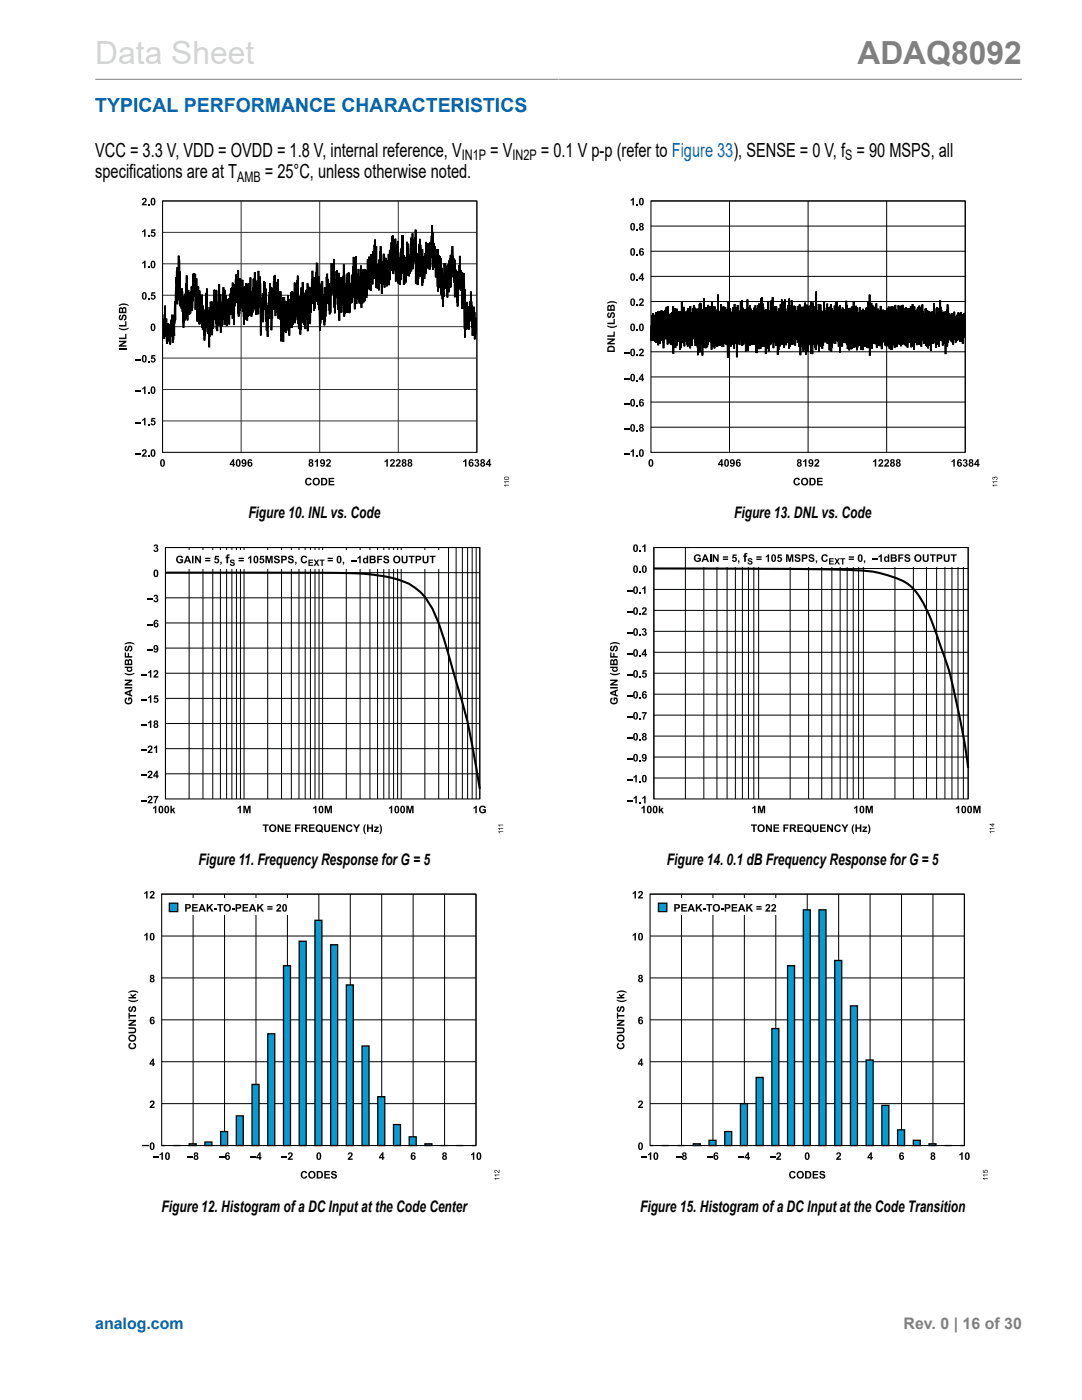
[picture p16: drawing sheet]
<svg xmlns="http://www.w3.org/2000/svg" width="216mm" height="279mm" viewBox="0 0 216 279" stroke-linecap="round" stroke-linejoin="round" font-family="sans-serif">
<defs><g id="words">
<text font-size="6.3" fill="#d3d3d3" x="19" y="12.7">Data Sheet</text>
<text font-size="6.3" fill="#808080" x="171.1" y="12.7">ADAQ8092</text>
<text font-size="3.9" fill="#0067b8" x="19" y="22.3">TYPICAL PERFORMANCE CHARACTERISTICS</text>
<g font-size="3.9">
<text x="19" y="31.2">VCC = 3.3 V, VDD = OVDD = 1.8 V, internal reference, V</text>
<text x="19" y="35.5">specifications are at T</text>
<text x="52.8" y="35.5">= 25°C, unless otherwise noted.</text>
<text x="97.8" y="31.2">= V</text>
<text x="107.9" y="31.2">= 0.1 V p-p (refer to Figure 33), SENSE = 0 V, f = 90 MSPS, all</text>
</g>
<g font-size="3.2">
<text x="49.6" y="103.4">Figure 10. INL vs. Code</text>
<text x="146.5" y="103.4">Figure 13. DNL vs. Code</text>
<text x="39.6" y="172.6">Figure 11. Frequency Response for G = 5</text>
<text x="133.1" y="172.6">Figure 14. 0.1 dB Frequency Response for G = 5</text>
<text x="32.2" y="241.8">Figure 12. Histogram of a DC Input at the Code Center</text>
<text x="127.7" y="241.8">Figure 15. Histogram of a DC Input at the Code Transition</text>
</g>
<text font-size="3.2" fill="#0067b8" x="19" y="265.3">analog.com</text>
<text font-size="3.2" fill="#808080" x="180.3" y="265.3">Rev. 0 | 16 of 30</text>
<g font-size="2.9">
<text x="92.1" y="32">IN1P</text>
<text x="102.3" y="32">IN2P</text>
<text x="168.6" y="32">S</text>
<text x="47.3" y="36.2">AMB</text>
</g>
</g></defs>
<path d="M19 15.8h184.9" fill="none" stroke="#808080" stroke-width=".2"/>
<path d="M32.4 40.1h62.8v50.2M32.4 58.9h62.8M32.4 52.6h62.8M32.4 46.4h62.8M48.1 40.1v50.2M63.8 40.1v50.2M79.5 40.1v50.2M32.4 77.7h62.8M32.4 71.5h62.8M32.4 65.2h62.8M32.4 84h62.8" fill="none" stroke="#323232" stroke-width=".2"/>
<path d="M95.1 63.4l-.1 3.2-.1-1.8v2.1l-.1-1.4-.1 2.2v-5.4v4.4l-.1-5.5v3.3l-.2-1-.1 3.5v-3.5v3.5l-.2-6.8-.1 2.6v-4.6l-.1 4.5-.1-2.6v4l-.1-2.9-.2 4.6v-3.5l-.1 3.2-.2-5.3-.2 5.2v-2.6l-.1 3.1-.1-2.2v3.7l-.2-12.9v4.3l-.1-2.6-.3 5.3v-7.2v7.3l-.1-7.2-.1 3.6v-4l-.1 3.9v-4.1v3.5l-.2-6.2v5.4l-.1-3.6-.1 4.7v-1.7l-.2 5.3v-5.8l-.1 4.9-.1-6.2v4.1l-.1-4.4-.1 3.3v-3.3l-.1 4.8v-6.7v7.4l-.2-7.2v4.3l-.1-4.9v3.3l-.1-3.6v4.1l-.1-6.2v4.5l-.1-3.7-.1 3.6-.1-1.9v5.7l-.1-6.4-.1 6.5v-5.8v4.4l-.1-4.1-.1 6.4-.1-5.5-.2 5.2v-5.2v6.6l-.1-6.2-.2 4.4-.2-5v4.8l-.1-4.9-.3 8.8-.2-7.8v5.2l-.1-4.3-.1 4.4-.1-7.3v4.5l-.1-4.8-.1 6v-3.2l-.1 3.5v-6.6v5.8l-.1-4.1-.1 5.6-.1-8.5v7.5l-.1-6.6v4.3l-.1-5.1-.1 3.5v-2.7l-.1 4.8-.1-5v3l-.2-4.9-.2 5.3-.2-8.9-.1 6.4-.1-3-.1 5v-5l-.2 5.5-.1-5.3-.2 5.1v-4.9l-.1 3.4v-3.6l-.2 4.4-.1-4.6v6.3l-.1-4.1v4.2l-.1-2.2-.1 3.2-.1-4.6-.2 5.3v-4l-.1 3.9v-6.6v7.3l-.1-6.2-.1 3.2-.1-2.9-.1 3.8v-6.1v6.4l-.1-7.5v3.2l-.1-2.3-.2 7.1-.1-3.9-.1 5.1v-6.1l-.1 5.4v-5.7l-.2 6.1-.1-10.8v6.5l-.1-5-.1 4.8v-4.3l-.2 4.9-.1-3.2v4.2l-.1-7.1-.2 6.1v-5.3v6.8l-.2-5.5-.1 5.9v-3.8l-.2 4.3-.1-5.6-.1 3.4-.1-4.3-.1 5.9v-6.2v6.8l-.1-3.9-.1 5.2v-5l-.1 4.9-.1-4-.1 3.8v-4.3v4.9l-.1-5.8v6l-.2-10-.1 5.5-.1-5.4-.2 8.9v-5.1v4.1l-.1-2.9-.1 4.8-.1-5.4-.1 5.1-.1-6.1v6.2l-.1-8.5v4.3l-.1-3.7-.1 4.5-.1-4.3-.1 7.3-.1-8.6v5.7l-.1-3.6-.1 4.4-.1-4.3-.1 4.2v-5.6v6.3l-.1-7.7-.1 6.2v-6.1l-.2 6.9-.1-5.6v4.2l-.1-1.5-.1 4.8v-6l-.2 7-.1-6.2v4.6l-.1-3.3-.2 5.1v-4.5l-.1 4.1-.1-5.2v4.4l-.1-4.1-.1 2.1v-2.1l-.1 5.6v-6.2v4.7l-.1-5.3-.2 6.1v-3.4v3.5l-.1-2.9-.1 4.4v-6.2v6.6l-.1-7.7-.1 5.1-.1-7v7.6l-.1-6.5-.2 7.7v-3.6v2.8l-.1-3.2-.1 3.7-.1-4.8v4.8l-.1-4.4-.1 3.8v-7.9v8.4l-.1-7.5-.1 5.5-.1-7.7v6.9l-.1-5.9-.1 6.9-.1-5.6-.2 6.7-.1-4.9v4.1l-.1-5.3-.1 6.4v-6.1v7.1l-.1-5.8-.1 3-.1-3.5v6l-.1-6.6v5.2l-.1-4-.1 5.1v-5.7l-.2 7.3-.1-3.2v3.6l-.1-5.6-.1 5.6v-5.8l-.2 6.6-.1-6.6v5.2l-.1-5.2-.1 5.4v-4.9l-.1 6.4v-5l-.2 5.8-.1-8.4v4.7l-.1-2.5-.1 4.8v-3.8l-.1 4.4-.2-6.9v3.4l-.1-2.1v3.5l-.1-3.9v5.1l-.1-4.4-.1 5.4-.1-9.5v5.7l-.1-2.4-.1 4.8v-3.9v6.3l-.2-10.4-.1 7.7-.1-5.9-.2 7.3v-5.4l-.1 5.2v-3.7l-.1 4.1-.1-4.1-.2 6-.1-8.1-.1 5.4-.2-5.2-.1 7.4v-6.6v7l-.1-5.9v3.2l-.1-2.9-.1 5.9-.2-8v8.5l-.1-10.4-.1 8.1-.1-4.6-.3 6.1v-7.1l-.2 6.5v-4.2l-.1 4.8-.1-5.7v7.3l-.1-9.5-.1 7.4-.3-8v5.6l-.1-5.4v4.2l-.1-2.5-.2 6.7-.2-10.8v5.8l-.1-4.6v4.7l-.1-5.1-.2 6.3-.1-6.3v5.4l-.1-.6v5.1l-.1-4.5-.1 4.8-.1-6.1-.1 4.2-.1-3.7-.1 3.6v-5l-.1 4.7v-5.8v5l-.1-4.4-.1 6.9-.1-2.3-.1 4.4-.1-6.8-.1 7.5v-6.1v5.6l-.1-5.5-.1 3.4-.1-3.5v5l-.1-7.7v6.6l-.1-6.2-.4 9.5v-9.2v8.5l-.1-8.9-.1 5.5v-6.8l-.1 5.4v-5.1v5.4l-.2-8v7.2l-.1-7.6-.1 7.8-.1-4.1-.1 5.5-.1-5.8v5.1l-.1-5.5-.1 6.6v-6.6l-.1 4.8v-4.6l-.1 5-.1-6.6v5.2l-.1-3.4-.3 8.9v-7v5l-.2-3.6v3l-.1-4.9-.2 8.9v-9.6v4.9l-.2-3.4v2.9l-.1-3.1-.2 7.9v-7.3v6.7l-.1-6.1-.1 5.8-.1-5.5v4.2l-.1-3.1-.1 4.1v-8.2v6l-.1-4.2-.1 4.9-.1-5.6v8.4l-.1-6.7-.1 7.7v-7.3v5.2l-.1-4.5-.1 5v-6.1l-.1 6.6-.1-4v2.9l-.1-9.6v8.3l-.1-7.4-.2 6.6-.1-4.2v5.6l-.1-5.5v6.1l-.1-8.1-.1 7.8-.1-5.6-.1 6.2-.1-6.2v6l-.1-6.5-.1 7.4v-6.4v5.7l-.1-6.5-.2 6.8-.1-3.4-.1 5.3v-6l-.1 5-.2-7.1v5.6l-.1-3.7-.1 5.1-.1-5.8-.1 6.4-.2-6.5v4.6l-.1-5.3-.2 8.9v-8.9l-.2 7-.1-5.8-.1 5.4v-3v5.2l-.1-10v5.8l-.1-5.8-.1 4.7-.1-4.5-.2 5.3v-7.9v7.5l-.1-5.9-.1 4.2-.1-5.2v5.9l-.1-4v4.2l-.1-5v5.7l-.1-8.2v5.7l-.1-5.6-.1 6.8-.1-5.7v5.5l-.1-4-.2 6.1v-2.8l-.1 5-.1-8.6v5.7l-.1-3.4-.1 4v-7v5.2l-.1-3.5v3.8l-.1-3-.1 4.1-.1-1.6-.1 3.8v-4.4v6.2l-.1-5.3-.1 4.1v-5.6l-.1 3.8-.1-6.6v6.2l-.1-5.9-.1 3.8v-5.4v4.3l-.1-4.5-.2 8.2-.1-5.8-.1 5.3-.1-4.5-.1 5.3v-5.3l-.1 7.6-.1-10.4v4.9l-.1-6.2v5.3l-.1-5.4v5l-.1-6-.1 8.6-.1-6.7v6.7l-.1-6.5-.2 6.6v-5.6l-.1 4.8v-6.2l-.1 5.6-.1-7.1-.1 7.3-.1-6-.2 6.8-.1-3.4v3.8l-.1-2.3v2.7l-.2-7.8-.2 7.7-.1-6v5.4l-.1-6-.1 6.7v-6.4l-.2 7.2-.1-3.9v3.7l-.1-7.3v6.9l-.1-4.7-.1 4.1v-4.5l-.2 6.5-.1-7.7v6.2l-.1-5.3-.1 4.2v-6.4v5.1l-.1-4-.1 4.6-.2-5.7-.1 5v-5.2l-.1 6.4v-3.4v4l-.1-3.2-.1 3.8-.1-9.3v8.7l-.1-6.8-.1 4.5v-4.4l-.1 4.6v-5.8l-.2 5.3-.1-2.7-.1 3.8v-4.3l-.1 8.1v-5.8l-.1 4.3-.1-4.5v2.7l-.1-5.2v7.2l-.1-6.2-.1 4.3v-3.1v3.4l-.1-4.5-.1 5.3-.1-4.2-.2 6.2v-5.3v3.3l-.1-3.2-.1 4.4-.1-3.9-.2 5v-5.1l-.1 3.9v-5v5.9l-.1-6-.1 6-.1-7-.1 6-.1-6.5-.2 7.6-.1-3.5v3.8l-.1-4.9v4.6l-.1-4.2-.1 5.7v-7.7l-.1 4.6v-3.9l-.1 5.5-.1-8.2v5.5l-.1-4.3-.2 7.2v-4.6v5.6l-.2-2.4v2l-.1-7.8v6.8l-.1-6-.1 5.1-.1-6-.2 7.7-.1-5.2v5.3l-.1-4.9-.1 6.2v-6.7l-.1 5.2-.1-4.9v4.2l-.1-4.5v4.1l-.1-2.9-.1 7.9-.1-6.9-.1 3.2-.1-3.6v4.6l-.1-5.3-.1 4.1v-7.8v7.2l-.1-6.4-.2 7.8-.1-3-.1 4.7v-5.3v4.4l-.1-5.2-.1 3.7v-3.9l-.1 4.3-.1-5v4.5l-.1-6.6v6.3l-.2-6.1-.1 5.7-.1-5.9-.1 3.8v-4.6v6.7l-.1-5.2v4.4l-.1-6.7-.2 7-.2-8.6v5.2l-.1-3.6-.1 4.6v-7.2l-.1 3.9-.1-3.3v2l-.1-2.6-.1 4.7v-4.7l-.2 6.9-.1-3.8v4.3l-.1-4.8v3.5l-.1-2.5-.1 4.3v-4.1v2.5l-.1-2.2-.1 4.1-.1-3.4-.1 2.8v-4.3v4.3l-.1-3.2-.1 4.9-.2-9v4.4l-.1-2.7-.2 7.3v-5.3l-.1 4.9-.1-2.9v3.7l-.1-3.9v5l-.2-7.2-.1 3.5v-4.2v4.2l-.2-3.4v3l-.1-3.6-.1 3.4v-6.9v6.6l-.1-9v4.8l-.2-5.6-.2 8.9v-6.6v7.4l-.1-6.6-.3 9.8-.1-3.7-.1 6.9-.1-3.1-.2 4.4-.2-5.6v4.1l-.1-3.1-.2 5-.1-3.9v3.5l-.1-3.7v3.5l-.1-3.5-.1 3.2v-3.4l-.1 2.4-.1-2.1v3.8l-.1-4v3.6l-.1-4.6-.1 3.5v-2.1l-.1 2.1v-6.1l-.1 4.8-.1-3.1v4.9l-.1-4-.2 4v-.9" fill="none" stroke="#000" stroke-width=".35"/>
<path d="M32.4 40.1h62.8v50.2h-62.8z" fill="none" stroke="#000" stroke-width=".21"/>
<g fill="#000">
<path d="M28.4 52.4l.4-.4h.2v1.5h-.2v-1.1l-.4 .3zM28.4 46.1l.4-.4h.2v1.5h-.2v-1l-.4 .2zM28.5 39.6a.51 .51 0 0 1 .7 .1 .51 .51 0 0 1-.3 .8l-.2 .2h.6v.3h-1l.1-.4a.71 .71 0 0 0 .5-.8l-.6 .1zM29.5 59.5h.3v.3h-.3zM29.5 53.2h.3v.3h-.3zM29.5 47h.3v.2h-.3zM29.5 40.7h.3v.3h-.3zM30.2 58.3h.8v.3h-.5l-.1 .2a.5 .5 0 0 1 .6 .4 .5 .5 0 0 1-.3 .6 .5 .5 0 0 1-.6-.4h.2l.1 .1a.25 .25 0 0 0 .4-.3 .25 .25 0 0 0-.5-.1h-.2zM30.2 45.8h.8v.2h-.5l-.1 .3a.5 .5 0 0 1 .6 .4 .5 .5 0 0 1-.3 .6 .5 .5 0 0 1-.6-.4l.2-.1 .1 .2a.25 .25 0 0 0 .4-.3 .25 .25 0 0 0-.5-.1h-.2zM23.8 63l.4-.2v.3a.24 .24 0 0 0-.3 .3 .24 .24 0 0 0 .3 .2 .72 .72 0 0 1 .7-.8 .64 .64 0 0 1 .3 .6 .64 .64 0 0 1-.5 .6v-.3a.28 .28 0 0 0 .3-.3 .28 .28 0 0 0-.3-.3 .57 .57 0 0 1-.2 .7 .57 .57 0 0 1-.7 0l-.1-.4zM23.7 69.5h1.5v.3h-1.5zM23.7 68h1.5v.3l-1 .6h1v.3h-1.5v-.3l1-.6h-1z"/>
<path d="M23.7 67.4h1.3v-.8h.2v1.1h-1.5zM23.7 64.9h1.3v-.8h.2v1.1h-1.5zM23.7 65.4l1 .2 1-.2-.2 .3a1.64 1.64 0 0 1-1.8-.1zM23.7 60.9l.6-.3h.5l.9 .3v.2l-1-.3-1 .3zM27 78h1.2v.2h-1.2zM27 71.7h1.2v.2h-1.2zM28.4 77.5l.4-.4h.2v1.5h-.2v-1.1l-.4 .2zM29.5 78.3h.3v.3h-.3zM29.5 72h.3v.3h-.3zM30.2 70.9h.8v.2h-.5l-.1 .3a.5 .5 0 0 1 .6 .3 .5 .5 0 0 1-.3 .7 .5 .5 0 0 1-.6-.5h.2l.1 .2a.25 .25 0 0 0 .4-.3 .25 .25 0 0 0-.5-.1l-.2-.1zM27 90.5h1.2v.2h-1.2zM27 84.2h1.2v.2h-1.2z"/>
<path d="M28.4 83.8l.4-.4h.2v1.5h-.2v-1.1l-.4 .2zM28.5 89.7a.51 .51 0 0 1 .7 .2 .51 .51 0 0 1-.3 .7l-.2 .3h.6v.2h-1l.1-.3a.71 .71 0 0 0 .5-.9l-.6 .2zM29.5 90.9h.3v.2h-.3zM29.5 84.6h.3v.3h-.3zM30.2 83.4h.8v.3h-.5l-.1 .2a.5 .5 0 0 1 .6 .4 .5 .5 0 0 1-.3 .6 .5 .5 0 0 1-.6-.4h.2l.1 .1a.25 .25 0 0 0 .4-.3 .25 .25 0 0 0-.5-.1h-.2zM61.1 95.5a.65 .65 0 0 1 1.1 .3l-.3 .1-.2-.3a.46 .46 0 0 0-.6 .6 .46 .46 0 0 0 .7 .3l.1-.2 .3 .1a.71 .71 0 0 1-1 .4 .71 .71 0 0 1-.2-1.1zM62.8 92l.4-.4h.3v1.5h-.3v-1l-.4 .2zM65.6 95.4h1.1v.2h-.8v.4h.7v.2h-.7v.4h.8v.3h-1.1zM65.2 91.7a.51 .51 0 0 1 .8 .2 .51 .51 0 0 1-.3 .7l-.3 .3h.6v.2h-1l.2-.4a.71 .71 0 0 0 .5-.8l-.7 .2zM76.7 92l.5-.4h.2v1.5h-.3v-1l-.4 .2zM78 91.7a.51 .51 0 0 1 .7 .2 .51 .51 0 0 1-.3 .7l-.2 .3h.6v.2h-1l.2-.4a.71 .71 0 0 0 .4-.8l-.6 .2zM79.1 91.7a.51 .51 0 0 1 .8 .2 .51 .51 0 0 1-.3 .7l-.2 .3h.6v.2h-1.1l.2-.4a.71 .71 0 0 0 .5-.8l-.6 .2z"/>
<path d="M92.4 92l.4-.4h.3v1.5h-.3v-1l-.4 .2zM94.8 91.7a.4 .4 0 0 1 .6 0 .4 .4 0 0 1 0 .6 .47 .47 0 0 1 0 .8 .47 .47 0 0 1-.7-.4h.2a.23 .23 0 0 0 .3 .2 .23 .23 0 0 0 .1-.4 .23 .23 0 0 0-.3 0l.1-.3a.18 .18 0 0 0 .2-.2 .18 .18 0 0 0-.3-.1l-.1 .2-.2-.1zM100.6 96.8h1v.1h-.8l.1 .2h-.1zM100.6 96.1h1v.1h-.8l.1 .3h-.1z"/>
<path d="M30.2 39.6a.52 .52 0 0 1 .7 0 .52 .52 0 0 1 .1 .6 .54 .54 0 0 1-.5 .8 .54 .54 0 0 1-.5-.8zM30.4 39.7v.2a.65 .65 0 0 0 .1 .9 .84 .84 0 0 0 0-1.1z"/>
<path d="M28.4 58.4a.52 .52 0 0 1 .7 0 .52 .52 0 0 1 .2 .7 .54 .54 0 0 1-.5 .7 .54 .54 0 0 1-.5-.8zM28.7 58.6l-.1 .1a.65 .65 0 0 0 .2 .9 .84 .84 0 0 0 0-1.1z"/>
<path d="M30.2 52.2a.52 .52 0 0 1 .7-.1 .52 .52 0 0 1 .1 .7 .54 .54 0 0 1-.5 .7 .54 .54 0 0 1-.5-.7zM30.4 52.3v.1a.65 .65 0 0 0 .1 .9 .84 .84 0 0 0 0-1z"/>
<path d="M23.9 61.4l.3-.1 .2 .2a.46 .46 0 0 1 .7-.2 .46 .46 0 0 1 .1 .7v.5h-1.5zM24 61.7v.5h.3v-.5zM24.6 61.6v.6h.4l-.1-.5z"/>
<path d="M28.4 71a.52 .52 0 0 1 .7-.1 .52 .52 0 0 1 .2 .7 .54 .54 0 0 1-.5 .8 .54 .54 0 0 1-.5-.8zM28.7 71.1l-.1 .1a.65 .65 0 0 0 .2 .9 .84 .84 0 0 0 0-1z"/>
<path d="M30.2 77.3a.52 .52 0 0 1 .7-.1 .52 .52 0 0 1 .1 .7 .54 .54 0 0 1-.5 .7 .54 .54 0 0 1-.5-.7zM30.4 77.4v.1a.65 .65 0 0 0 .1 .9 .84 .84 0 0 0 0-1.1z"/>
<path d="M30.2 64.7a.52 .52 0 0 1 .7 0 .52 .52 0 0 1 .1 .6 .54 .54 0 0 1-.5 .8 .54 .54 0 0 1-.5-.8zM30.4 64.8v.2a.65 .65 0 0 0 .1 .9 .84 .84 0 0 0 0-1.1z"/>
<path d="M30.2 89.8a.52 .52 0 0 1 .7 0 .52 .52 0 0 1 .1 .6 .54 .54 0 0 1-.5 .8 .54 .54 0 0 1-.5-.8zM30.4 89.9v.1a.65 .65 0 0 0 .1 .9 .84 .84 0 0 0 0-1z"/>
<path d="M32.1 91.8a.52 .52 0 0 1 .7-.1 .52 .52 0 0 1 .1 .7 .54 .54 0 0 1-.5 .8 .54 .54 0 0 1-.5-.8zM32.3 91.9v.1a.65 .65 0 0 0 .1 .9 .84 .84 0 0 0 0-1z"/>
<path d="M46.5 91.6h.2v1h.2l-.2 .5h-.3v-.3h-.6v-.2zM46.4 92.1l-.3 .5h.3z"/>
<path d="M47.2 91.8a.52 .52 0 0 1 .7-.1 .52 .52 0 0 1 .1 .7 .54 .54 0 0 1-.5 .8 .54 .54 0 0 1-.5-.8zM47.4 91.9v.1a.65 .65 0 0 0 .1 .9 .84 .84 0 0 0 0-1z"/>
<path d="M48.3 91.8a.62 .62 0 0 1 .8 .1 .62 .62 0 0 1 .1 .7 .49 .49 0 0 1-.4 .5 .49 .49 0 0 1-.6-.3l.5 .1 .2-.4a.46 .46 0 0 1-.7-.1 .46 .46 0 0 1 .1-.6zM48.4 92.1a.25 .25 0 0 0 .5 0 .25 .25 0 0 0-.5 0z"/>
<path d="M49.5 91.8l.6-.1 .2 .3-.5-.1-.1 .4a.49 .49 0 0 1 .6 .3 .49 .49 0 0 1-.4 .6 .49 .49 0 0 1-.5-.6zM49.7 92.7a.25 .25 0 0 0 .5 0 .25 .25 0 0 0-.5 0z"/>
<path d="M61.7 91.7a.42 .42 0 0 1 .7 0 .42 .42 0 0 1-.1 .6 .45 .45 0 0 1 .1 .7 .45 .45 0 0 1-.7 0 .45 .45 0 0 1 .1-.7l-.2-.2zM61.8 92.7a.25 .25 0 0 0 .5 0 .25 .25 0 0 0-.5 0zM61.9 92a.18 .18 0 0 0 .3 0 .18 .18 0 0 0-.3 0z"/>
<path d="M62.4 96.1a.76 .76 0 0 1 1.5 0 .76 .76 0 0 1-1.5 0zM62.8 95.7a.47 .47 0 0 0 0 .8 .47 .47 0 0 0 .7-.2v-.2a.42 .42 0 0 0-.2-.5 .42 .42 0 0 0-.5 .1z"/>
<path d="M64 91.8a.62 .62 0 0 1 .8 .1 .62 .62 0 0 1 0 .7 .49 .49 0 0 1-.4 .5 .49 .49 0 0 1-.5-.3l.5 .1 .2-.4a.46 .46 0 0 1-.7-.1 .46 .46 0 0 1 .1-.6zM64.1 92.1a.24 .24 0 0 0 .4 0 .24 .24 0 0 0-.4 0z"/>
<path d="M64.1 95.4h.5a.75 .75 0 0 1 .7 .7 .75 .75 0 0 1-.7 .8h-.5zM64.4 95.6v1a.51 .51 0 0 0 .6-.5 .51 .51 0 0 0-.6-.5z"/>
<path d="M80.3 91.7a.42 .42 0 0 1 .6 0 .42 .42 0 0 1 0 .6 .45 .45 0 0 1 .1 .7 .45 .45 0 0 1-.7 0 .45 .45 0 0 1 .1-.7l-.2-.2zM80.4 92.7a.25 .25 0 0 0 .5 0 .25 .25 0 0 0-.5 0zM80.4 92a.2 .2 0 0 0 .4 0 .2 .2 0 0 0-.4 0z"/>
<path d="M81.5 91.7a.42 .42 0 0 1 .6 0 .42 .42 0 0 1-.1 .6 .45 .45 0 0 1 .1 .7 .45 .45 0 0 1-.6 0 .45 .45 0 0 1 .1-.7l-.2-.2zM81.6 92.7a.23 .23 0 0 0 .4 0 .23 .23 0 0 0-.4 0zM81.6 92a.2 .2 0 0 0 .4 0 .2 .2 0 0 0-.4 0z"/>
<path d="M93.7 91.8l.5-.1 .3 .3-.6-.1-.1 .4a.49 .49 0 0 1 .7 .3 .49 .49 0 0 1-.5 .6 .49 .49 0 0 1-.5-.6zM93.8 92.7a.25 .25 0 0 0 .5 0 .25 .25 0 0 0-.5 0z"/>
<path d="M96 91.7a.42 .42 0 0 1 .6 0 .42 .42 0 0 1-.1 .6 .45 .45 0 0 1 .2 .7 .45 .45 0 0 1-.7 0 .45 .45 0 0 1 .1-.7l-.2-.2zM96.1 92.7a.25 .25 0 0 0 .5 0 .25 .25 0 0 0-.5 0zM96.1 92a.2 .2 0 0 0 .4 0 .2 .2 0 0 0-.4 0z"/>
<path d="M97.6 91.6h.2v1h.2l-.2 .5h-.3v-.3h-.6v-.2zM97.5 92.1l-.3 .5h.3z"/>
<path d="M100.6 95.3l.2-.2a.39 .39 0 0 1 .6 .1 .39 .39 0 0 1-.1 .5 .45 .45 0 0 1-.5 .1 .45 .45 0 0 1-.2-.5zM100.7 95.3v.1a.41 .41 0 0 0 .4 .2 .41 .41 0 0 0 .4-.2z"/>
</g>
<g fill="none" stroke="#000" stroke-width=".2">
<path d="M33 119.3h62.7M33 114.3h62.7M37.7 109.3v50.1M40.5 109.3v50.1M42.5 109.3v50.1M44 109.3v50.1M45.2 109.3v50.1M46.3 109.3v50.1M47.2 109.3v50.1M48 109.3v50.1M48.7 109.3v50.1M53.4 109.3v50.1"/>
<path d="M56.2 109.3v50.1M58.1 109.3v50.1M59.7 109.3v50.1M60.9 109.3v50.1M61.9 109.3v50.1M62.9 109.3v50.1M63.7 109.3v50.1M64.4 109.3v50.1M69.1 109.3v50.1M71.9 109.3v50.1M73.8 109.3v50.1M75.3 109.3v50.1"/>
<path d="M76.6 109.3v50.1M77.6 109.3v50.1M78.5 109.3v50.1M79.3 109.3v50.1M80.1 109.3v50.1M84.8 109.3v50.1M87.5 109.3v50.1M89.5 109.3v50.1M91 109.3v50.1M92.3 109.3v50.1M93.3 109.3v50.1M94.2 109.3v50.1"/>
<path d="M95 109.3v50.1M33 139.4h62.7M33 134.4h62.7M33 129.3h62.7M33 124.3h62.7M33 159.4v-50.1h62.7v50.1M33 154.4h62.7M33 149.4h62.7M33 144.4h62.7"/>
</g>
<path d="M34.5 109.7h54.1v3.8h-54.1z" fill="#fff"/>
<g fill="#000">
<path d="M29.4 119.5h1.1v.2h-1.1zM30.8 118.8a.4 .4 0 0 1 .6 0 .4 .4 0 0 1-.1 .6 .47 .47 0 0 1 0 .8 .47 .47 0 0 1-.7-.4l.3-.1a.23 .23 0 0 0 .3 .2 .23 .23 0 0 0 .1-.3 .23 .23 0 0 0-.3-.1v-.2a.18 .18 0 0 0 .3-.2 .18 .18 0 0 0-.3-.1l-.1 .1h-.3zM30.8 108.7a.4 .4 0 0 1 .6 0 .4 .4 0 0 1-.1 .6 .47 .47 0 0 1 0 .9 .47 .47 0 0 1-.7-.5h.3a.23 .23 0 0 0 .3 .2 .23 .23 0 0 0 .1-.4 .23 .23 0 0 0-.3 0v-.3a.18 .18 0 0 0 .3-.2 .18 .18 0 0 0-.3-.1l-.1 .2-.3-.1zM35.4 111.1a.71 .71 0 0 1 1.1 .2l-.3 .1a.45 .45 0 0 0-.6-.2 .45 .45 0 0 0-.1 .7 .38 .38 0 0 0 .4 .3 .38 .38 0 0 0 .3-.3h-.3v-.3h.6v.6a.82 .82 0 0 1-1.1 0 .82 .82 0 0 1 0-1.1zM38.3 110.9h.3v1.5h-.3zM38.9 110.9h.3l.6 1v-1h.3v1.5h-.3l-.6-1v1h-.3zM42.9 110.9h.8v.3h-.6v.3a.5 .5 0 0 1 .6 .3 .5 .5 0 0 1-.4 .6 .5 .5 0 0 1-.6-.4h.3l.1 .1a.25 .25 0 0 0 .3-.2 .25 .25 0 0 0-.4-.2h-.2zM44 112.1h.2v.4l-.2 .2 .1-.3h-.1zM45.3 110.7h.6l-.1 .2-.3 .1v.1h.3v.3h-.3v1h-.3v-1h-.2zM46 111.8l.6-.1 .2 .3-.2 .1a.2 .2 0 0 0-.2-.3 .2 .2 0 0 0-.2 .3 .51 .51 0 0 1 .5 .2 .51 .51 0 0 1 0 .6l-.3 .1-.4-.2-.2-.3h.3a.24 .24 0 0 0 .2 .3 .24 .24 0 0 0 .2-.3 .47 .47 0 0 1-.5-.2 .47 .47 0 0 1 0-.5zM49.5 111.3l.4-.4h.3v1.5h-.3v-1.1l-.4 .2zM51.9 110.9h.8v.3h-.6v.3a.5 .5 0 0 1 .6 .3 .5 .5 0 0 1-.4 .6 .5 .5 0 0 1-.6-.4h.3l.1 .1a.25 .25 0 0 0 .4-.2 .27 .27 0 0 0-.5-.2h-.2z"/>
<path d="M53 110.9h.4l.3 1 .3-1h.4v1.5h-.3v-1.2l-.3 1.2h-.3l-.3-1.2v1.2h-.2zM54.8 111a.61 .61 0 0 1 1 .3l-.3 .1a.24 .24 0 0 0-.2-.3 .24 .24 0 0 0-.3 .3 .72 .72 0 0 1 .8 .7 .64 .64 0 0 1-.6 .3 .64 .64 0 0 1-.6-.5h.3a.28 .28 0 0 0 .3 .3 .28 .28 0 0 0 .3-.4 .57 .57 0 0 1-.6-.2 .57 .57 0 0 1-.1-.6zM57.6 111a.61 .61 0 0 1 1 .3l-.3 .1a.24 .24 0 0 0-.3-.3 .24 .24 0 0 0-.2 .3 .72 .72 0 0 1 .8 .7 .64 .64 0 0 1-.6 .3 .64 .64 0 0 1-.6-.5h.3a.28 .28 0 0 0 .3 .3 .28 .28 0 0 0 .3-.4 .57 .57 0 0 1-.7-.2 .57 .57 0 0 1 0-.6zM58.9 112.1h.3l-.1 .4-.2 .2 .1-.3h-.1zM60.2 111.1a.65 .65 0 0 1 1.1 .2l-.3 .1-.2-.2a.46 .46 0 0 0-.5 .5 .46 .46 0 0 0 .7 .3v-.1l.3 .1a.71 .71 0 0 1-1 .3 .71 .71 0 0 1-.2-1.1zM61.5 111.7h1v.2h-.7v.3h.6v.2h-.6v.3h.7v.2h-1zM62.6 111.7h.3l.3 .4 .2-.4h.3l-.4 .6 .4 .6h-.3l-.2-.4-.3 .4h-.3l.4-.6zM63.8 111.7h1v.2h-.4v1h-.3v-1h-.3zM68.4 112.1h.3v.4l-.3 .2 .1-.3h-.1zM70 111.8h1.2v.2h-1.2zM71.3 111.3l.4-.4h.3v1.5h-.3v-1.1l-.4 .2zM75.3 110.9h1v.3h-.7v.3h.6v.3h-.6v.6h-.3z"/>
<path d="M76.7 111a.61 .61 0 0 1 .9 .3l-.3 .1a.24 .24 0 0 0-.2-.3 .24 .24 0 0 0-.3 .3 .72 .72 0 0 1 .9 .7 .65 .65 0 0 1-.7 .3 .65 .65 0 0 1-.5-.5h.3a.28 .28 0 0 0 .3 .3 .28 .28 0 0 0 .2-.4 .57 .57 0 0 1-.6-.2 .57 .57 0 0 1 0-.6zM80.1 110.9h.3v.8a.32 .32 0 0 0 .3 .5 .32 .32 0 0 0 .3-.5v-.8h.3v.8a.61 .61 0 0 1-.6 .7 .61 .61 0 0 1-.6-.7zM81.5 110.9h1.2v.3h-.4v1.2h-.3v-1.2h-.5zM84.3 110.9h.3v.8a.32 .32 0 0 0 .3 .5 .32 .32 0 0 0 .3-.5v-.8h.3v.8a.61 .61 0 0 1-.6 .7 .61 .61 0 0 1-.6-.7zM85.7 110.9h1.2v.3h-.4v1.2h-.3v-1.2h-.5zM25 139.4l.3-.2 .1 .3a.45 .45 0 0 0-.2 .7 .45 .45 0 0 0 .7 0 .38 .38 0 0 0 .3-.3 .38 .38 0 0 0-.4-.4v.3h-.2v-.6h.6a.79 .79 0 0 1 .1 1.1 .79 .79 0 0 1-1.1 .2 .79 .79 0 0 1-.2-1.1zM25 129l.3-.1v.3a.24 .24 0 0 0-.2 .2 .24 .24 0 0 0 .3 .3 .72 .72 0 0 1 .7-.9 .64 .64 0 0 1 .3 .7 .64 .64 0 0 1-.5 .5v-.2a.28 .28 0 0 0 .3-.4 .28 .28 0 0 0-.4-.2 .57 .57 0 0 1-.2 .6 .57 .57 0 0 1-.6 0l-.1-.4zM24.9 137.1h1.5v.3h-1.5zM24.9 135.6h1.5v.3l-1 .6h1v.3h-1.5v-.3l1-.6h-1zM24.9 130.2h.2v.7h.4v-.6h.2v.6h.7v.3h-1.5zM24.9 134.3l.9 .2 1-.2-.1 .2a1.64 1.64 0 0 1-1.8-.1zM24.9 128.5l.6-.3 .5-.1 .8 .4v.2l-1-.3-.9 .3z"/>
<path d="M28.2 139.6h1.2v.2h-1.2zM28.2 134.6h1.2v.2h-1.2zM29.4 129.6h1.1v.2h-1.1zM29.4 124.5h1.1v.3h-1.1zM29.5 134.1l.5-.4h.2v1.5h-.3v-1.1l-.4 .3zM30.8 138.8h.8v.2h-.6v.3a.5 .5 0 0 1 .6 .4 .5 .5 0 0 1-.4 .6 .5 .5 0 0 1-.6-.4l.3-.1 .1 .2a.25 .25 0 0 0 .3-.3 .25 .25 0 0 0-.4-.1h-.2zM30.8 133.8a.51 .51 0 0 1 .7 .2 .51 .51 0 0 1-.2 .7l-.3 .3h.6v.2h-1l.2-.4a.71 .71 0 0 0 .5-.8l-.7 .2zM28.2 159.7h1.2v.2h-1.2zM28.2 154.7h1.2v.2h-1.2zM28.2 149.6h1.2v.2h-1.2zM28.2 144.6h1.2v.2h-1.2zM29.5 144.1l.5-.3h.2v1.5h-.3v-1.1l-.4 .2z"/>
<path d="M29.5 139.1l.5-.4h.2v1.5h-.3v-1l-.4 .2zM29.6 153.9a.51 .51 0 0 1 .8 .2 .51 .51 0 0 1-.3 .7l-.2 .2h.5v.3h-1l.2-.4a.71 .71 0 0 0 .5-.8l-.6 .1zM29.6 148.9a.51 .51 0 0 1 .8 .1 .51 .51 0 0 1-.3 .8l-.2 .2h.5v.3h-1l.2-.4a.71 .71 0 0 0 .5-.8l-.6 .1zM30.6 158.8h1l-.5 1.5h-.3v-.2l.5-1h-.7zM30.7 149.2l.4-.4h.3v1.5h-.3v-1.1l-.4 .2zM29.6 158.9a.51 .51 0 0 1 .8 .2 .51 .51 0 0 1-.3 .7l-.2 .3h.5v.2h-1l.2-.4a.71 .71 0 0 0 .5-.8l-.6 .2zM30.5 161.2l.5-.4h.2v1.5h-.3v-1.1l-.4 .2zM34 160.8h.3v.8l.3-.4h.4l-.4 .4 .4 .7h-.3l-.3-.5-.1 .5h-.3zM47.4 161.2l.4-.4h.3v1.5h-.3v-1.1l-.4 .2zM48.6 160.8h.4l.3 1 .2-1h.5v1.5h-.3v-1.2l-.3 1.2h-.3l-.3-1.2v1.2h-.2zM52.4 164.5h1.2v.3h-.4v1.2h-.3v-1.2h-.5zM55.4 164.5h.3l.6 1v-1h.3v1.5h-.3l-.6-.9v.9h-.3z"/>
<path d="M56.9 164.5h1.1v.3h-.8v.3h.7v.3h-.7v.4h.8v.2h-1.1zM58.9 164.5h1v.3h-.7v.3h.6v.3h-.6v.6h-.3zM61.7 164.5h1.1v.3h-.8v.3h.7v.3h-.7v.4h.8v.2h-1.1zM62.5 161.2l.4-.4h.2v1.5h-.3v-1.1l-.3 .2zM64.7 164.5h.3v.8a.32 .32 0 0 0 .3 .5 .32 .32 0 0 0 .3-.4v-.9h.3v.8a.61 .61 0 0 1-.6 .8 .61 .61 0 0 1-.6-.8zM64.8 160.8h.4l.3 1 .3-1h.4v1.5h-.2v-1.2l-.3 1.2h-.3l-.3-1.2v1.2h-.3zM66.2 164.5h1.1v.3h-.8v.3h.7v.3h-.7v.4h.8v.2h-1.1zM67.6 164.5h.3l.6 1v-1h.3v1.5h-.3l-.6-.9v.9h-.3zM69.2 164.7a.65 .65 0 0 1 1.1 .2l-.3 .1-.2-.2a.46 .46 0 0 0-.5 .5 .46 .46 0 0 0 .7 .3v-.1l.3 .1a.71 .71 0 0 1-1 .3 .71 .71 0 0 1-.2-1zM70.4 164.5h.4l.3 .6 .4-.6h.3l-.5 .9v.6h-.3v-.6zM72.8 164.5h.2l-.2 1 .2 1-.3-.2a1.64 1.64 0 0 1 .1-1.8zM73.2 164.5h.3v.6h.6v-.6h.3v1.5h-.3v-.6h-.6v.6h-.3z"/>
<path d="M74.7 164.9h.9v.3l-.6 .6h.6v.2h-1v-.2l.6-.6h-.5zM75.7 164.5h.2l.3 .8v.6l-.3 .6h-.2l.2-1zM77.6 161.2l.4-.4h.3v1.5h-.3v-1.1l-.4 .2zM81.1 160.8h.4l.3 1 .3-1h.4v1.5h-.3v-1.2l-.3 1.2h-.2l-.3-1.2v1.2h-.3zM94.5 161.2l.4-.4h.2v1.5h-.3v-1.1l-.3 .2zM95.8 161a.71 .71 0 0 1 1.2 .2l-.3 .1a.45 .45 0 0 0-.7-.2 .45 .45 0 0 0-.1 .7 .38 .38 0 0 0 .4 .3 .38 .38 0 0 0 .4-.3h-.4v-.3h.7v.6a.82 .82 0 0 1-1.2 0 .82 .82 0 0 1 0-1.1zM99.4 165.9h1v.2h-.8l.2 .2h-.1zM99.4 165.3h1v.1h-.8l.2 .2h-.1zM99.4 164.6h1v.1h-.8l.2 .3h-.1z"/>
<path d="M30.8 113.8a.52 .52 0 0 1 .6 0 .52 .52 0 0 1 .2 .6 .54 .54 0 0 1-.5 .8 .54 .54 0 0 1-.5-.8zM31 113.9v.1a.65 .65 0 0 0 .1 .9 .84 .84 0 0 0 0-1z"/>
<path d="M37.2 110.9h.4l.6 1.5h-.4l-.1-.3h-.6l-.1 .3h-.3zM37.4 111.3l-.2 .5h.4z"/>
<path d="M40.9 111.3h1.1v.3h-1.1zM40.9 111.8h1.1v.2h-1.1z"/>
<path d="M47.6 111.3h1.1v.3h-1.1zM47.6 111.8h1.1v.2h-1.1z"/>
<path d="M50.7 111.1a.52 .52 0 0 1 .7-.1 .52 .52 0 0 1 .2 .7 .54 .54 0 0 1-.5 .7 .54 .54 0 0 1-.5-.7zM51 111.2l-.1 .1a.65 .65 0 0 0 .2 .9 .84 .84 0 0 0 0-1.1z"/>
<path d="M56.1 110.9h.5a.49 .49 0 0 1 .7 .5 .49 .49 0 0 1-.7 .4h-.2v.6h-.3zM56.4 111.2v.4a.32 .32 0 0 0 .4 0 .32 .32 0 0 0 .1-.3z"/>
<path d="M65.4 111.3h1v.3h-1zM65.4 111.8h1v.2h-1z"/>
<path d="M67.3 111.1a.52 .52 0 0 1 .7-.1 .52 .52 0 0 1 .1 .7 .54 .54 0 0 1-.4 .7 .54 .54 0 0 1-.5-.7zM67.6 111.2l-.1 .1a.65 .65 0 0 0 .2 .9 .84 .84 0 0 0 0-1.1z"/>
<path d="M72.5 111.4l.4-.1 .3 .2v-.6h.3v1.5h-.3v-.2a.52 .52 0 0 1-.8 0 .52 .52 0 0 1 .1-.8zM72.8 111.6a.31 .31 0 0 0-.1 .4 .31 .31 0 0 0 .4 .1v-.5z"/>
<path d="M73.7 110.9h.6a.4 .4 0 0 1 .6 .2 .4 .4 0 0 1-.2 .5 .46 .46 0 0 1 .2 .7 .46 .46 0 0 1-.6 .1h-.6zM74 111.2v.3h.4a.18 .18 0 0 0 .2-.2 .18 .18 0 0 0-.2-.1zM74 111.8v.4l.6-.1a.2 .2 0 0 0 .1-.2 .2 .2 0 0 0-.2-.1z"/>
<path d="M78.4 111.6a.8 .8 0 0 1 1.6 0 .8 .8 0 0 1-1.6 0zM78.9 111.3a.47 .47 0 0 0-.1 .7 .47 .47 0 0 0 .8-.1v-.2a.42 .42 0 0 0-.2-.5 .42 .42 0 0 0-.5 .1z"/>
<path d="M82.9 110.9h.5a.49 .49 0 0 1 .7 .5 .49 .49 0 0 1-.7 .4h-.2v.6h-.3zM83.2 111.2v.4a.32 .32 0 0 0 .4 0 .32 .32 0 0 0 .1-.3z"/>
<path d="M25 131.7l.4-.1 .2 .2a.46 .46 0 0 1 .6-.2 .46 .46 0 0 1 .2 .6v.6h-1.5zM25.2 131.9l-.1 .6h.4v-.5zM25.8 131.9l-.1 .6h.4v-.6z"/>
<path d="M24.9 138.2l1.5-.6v.3l-.4 .1v.6l.4 .1v.4l-1.5-.6zM25.2 138.3l.6 .2v-.4z"/>
<path d="M24.9 133h1.5v.3h-.2a.5 .5 0 0 1 0 .7 .5 .5 0 0 1-.7 0 .5 .5 0 0 1-.1-.7h-.5zM25.6 133.4a.29 .29 0 0 0 .2 .4 .29 .29 0 0 0 .3-.4z"/>
<path d="M30.7 128.8a.62 .62 0 0 1 .8 .1 .62 .62 0 0 1 .1 .8 .49 .49 0 0 1-.4 .5 .49 .49 0 0 1-.6-.3l.6 .1 .1-.4a.46 .46 0 0 1-.6-.1 .46 .46 0 0 1 0-.7zM30.8 129.2a.25 .25 0 0 0 .5 0 .25 .25 0 0 0-.5 0z"/>
<path d="M30.8 123.9l.5-.2 .3 .4-.5-.2-.2 .5a.49 .49 0 0 1 .7 .3 .49 .49 0 0 1-.5 .6 .49 .49 0 0 1-.5-.6zM30.9 124.7a.25 .25 0 0 0 .5 0 .25 .25 0 0 0-.5 0z"/>
<path d="M30.8 143.9a.42 .42 0 0 1 .6-.1 .42 .42 0 0 1 0 .7 .45 .45 0 0 1 .1 .6 .45 .45 0 0 1-.7 0 .45 .45 0 0 1 .1-.6l-.2-.3zM30.9 144.8a.25 .25 0 0 0 .5 0 .25 .25 0 0 0-.5 0zM30.9 144.2a.2 .2 0 0 0 .4 0 .2 .2 0 0 0-.4 0z"/>
<path d="M31.2 153.8h.3v.9h.2l-.2 .6h-.3v-.3h-.6v-.3zM31.2 154.2l-.4 .5h.4z"/>
<path d="M31.8 161a.52 .52 0 0 1 .6-.1 .52 .52 0 0 1 .2 .7 .54 .54 0 0 1-.5 .7 .54 .54 0 0 1-.5-.7zM32 161.1v.1a.65 .65 0 0 0 .1 .9 .84 .84 0 0 0 0-1.1z"/>
<path d="M32.9 161a.52 .52 0 0 1 .7-.1 .52 .52 0 0 1 .2 .7 .54 .54 0 0 1-.5 .7 .54 .54 0 0 1-.5-.7zM33.2 161.1l-.1 .1a.65 .65 0 0 0 .2 .9 .84 .84 0 0 0 0-1.1z"/>
<path d="M53.7 165.3a.76 .76 0 0 1 1.5 0 .76 .76 0 0 1-1.5 0zM54.1 164.9a.47 .47 0 0 0 0 .7 .47 .47 0 0 0 .7-.1v-.2a.42 .42 0 0 0-.2-.5 .42 .42 0 0 0-.5 .1z"/>
<path d="M60.1 164.5h.7a.43 .43 0 0 1 .6 .3 .43 .43 0 0 1-.4 .6l.5 .6h-.4l-.4-.5-.3-.1v.6h-.3zM60.4 164.8v.4l.6-.1v-.3z"/>
<path d="M63.7 161a.52 .52 0 0 1 .7-.1 .52 .52 0 0 1 .1 .7 .54 .54 0 0 1-.5 .7 .54 .54 0 0 1-.4-.7zM64 161.1l-.1 .1a.65 .65 0 0 0 .1 .9 .84 .84 0 0 0 0-1.1z"/>
<path d="M63.2 164.7a.78 .78 0 0 1 1.1 0 .78 .78 0 0 1 0 1.1l.2 .2-.1 .2-.4-.2a.78 .78 0 0 1-.9-.3 .78 .78 0 0 1 .1-1zM63.4 164.9a.51 .51 0 0 0-.1 .6 .51 .51 0 0 0 .5 .3l-.2-.1 .1-.2 .3 .2a.49 .49 0 0 0 .1-.7 .49 .49 0 0 0-.7-.1z"/>
<path d="M78.8 161a.52 .52 0 0 1 .7-.1 .52 .52 0 0 1 .2 .7 .54 .54 0 0 1-.5 .7 .54 .54 0 0 1-.5-.7zM79.1 161.1l-.1 .1a.65 .65 0 0 0 .2 .9 .84 .84 0 0 0 0-1.1z"/>
<path d="M80 161a.52 .52 0 0 1 .7-.1 .52 .52 0 0 1 .1 .7 .54 .54 0 0 1-.5 .7 .54 .54 0 0 1-.4-.7zM80.2 161.1v.1a.65 .65 0 0 0 .1 .9 .84 .84 0 0 0 0-1.1z"/>
</g>
<path d="M33 114.3h31.4a56.6 56.6 0 0 1 13.2 .9l.5 .1a10.9 10.9 0 0 1 8.2 6.2 91.4 91.4 0 0 1 4.7 14.5 100.6 100.6 0 0 1 4 17.1l.7 4.3" fill="none" stroke="#000" stroke-width=".42"/>
<path d="M33 109.3h62.7v50.1h-62.7z" fill="none" stroke="#000" stroke-width=".21"/>
<g fill="none" stroke="#000" stroke-width=".2">
<path d="M32.3 178.4h62.7v50.2M38.5 178.4v50.2M44.8 178.4v50.2M51.1 178.4v50.2M57.4 178.4v50.2M63.6 178.4v50.2M69.9 178.4v50.2M76.2 178.4v50.2M82.4 178.4v50.2M88.7 178.4v50.2M32.3 195.2h62.7M32.3 186.8h62.7"/>
<path d="M32.3 211.9h62.7M32.3 203.5h62.7M32.3 220.3h62.7"/>
</g>
<path d="M32.8 179.3h25.4v3.2h-25.4z" fill="#fff"/>
<path d="M33.8 180.3h1.7v1.6h-1.7z" fill="#039dd3"/>
<path d="M33.8 180.3h1.7v1.6h-1.7zM28.3 228.6h1.4zM32.3 228.6h.6zM34.6 228.6h1.4z" fill="none" stroke="#010101" stroke-width=".26"/>
<g fill="#000">
<path d="M38.3 180.4h1.1v.3h-.8v.3h.8v.3h-.8v.4h.9v.2h-1.2zM41.2 180.4h.3v.7l.7-.7h.4l-.6 .6 .6 .9h-.4l-.4-.7-.3 .3v.4h-.3zM42.7 181.2h.6v.3h-.6zM43.3 180.4h1.2v.3h-.4v1.2h-.3v-1.2h-.5zM46.3 181.2h.5v.3h-.5zM48.4 180.4h1.1v.3h-.8v.3h.8v.3h-.8v.4h.8v.2h-1.1zM51.3 180.4h.3v.7l.6-.7h.4l-.5 .6 .6 .9h-.4l-.4-.7-.3 .3v.4h-.3zM55.3 180.5a.51 .51 0 0 1 .8 .2 .51 .51 0 0 1-.3 .7l-.3 .3h.6v.2h-1l.2-.4a.71 .71 0 0 0 .5-.8l-.7 .2z"/>
<path d="M36.9 180.4h.5a.49 .49 0 0 1 .7 .5 .49 .49 0 0 1-.7 .5h-.2v.5h-.3zM37.2 180.7v.4a.32 .32 0 0 0 .4 0 .32 .32 0 0 0 .2-.3z"/>
<path d="M40.2 180.4h.3l.6 1.5h-.3l-.2-.3h-.6l-.1 .3h-.3zM40.3 180.8l-.2 .5h.4z"/>
<path d="M44.6 181.2a.8 .8 0 0 1 1.6 0 .8 .8 0 0 1-1.6 0zM45.1 180.8a.47 .47 0 0 0-.1 .7 .47 .47 0 0 0 .7-.1l.1-.2a.42 .42 0 0 0-.2-.5 .42 .42 0 0 0-.5 .1z"/>
<path d="M47 180.4h.5a.49 .49 0 0 1 .7 .5 .49 .49 0 0 1-.7 .5h-.2v.5h-.3zM47.3 180.7v.4a.32 .32 0 0 0 .4 0 .32 .32 0 0 0 .1-.3z"/>
<path d="M50.2 180.4h.3l.6 1.5h-.3l-.1-.3h-.6l-.1 .3h-.4zM50.4 180.8l-.2 .5h.4z"/>
<path d="M53.3 180.8h1.1v.3h-1.1zM53.3 181.3h1.1v.2h-1.1z"/>
<path d="M56.4 180.6a.52 .52 0 0 1 .7-.1 .52 .52 0 0 1 .2 .7 .54 .54 0 0 1-.5 .8 .54 .54 0 0 1-.5-.8zM56.7 180.7l-.1 .1a.65 .65 0 0 0 .2 .9 .84 .84 0 0 0 0-1z"/>
</g>
<path d="M37.8 228.3h1.3v.3h-1.3z" fill="#039dd3"/>
<path d="M37.8 228.3h1.3v.3h-1.3z" fill="none" stroke="#010101" stroke-width=".26"/>
<path d="M40.9 227.9h1.4v.7h-1.4z" fill="#039dd3"/>
<path d="M40.9 227.9h1.4v.7h-1.4z" fill="none" stroke="#010101" stroke-width=".26"/>
<path d="M44 225.8h1.4v2.8h-1.4z" fill="#039dd3"/>
<path d="M44 225.8h1.4v2.8h-1.4z" fill="none" stroke="#010101" stroke-width=".26"/>
<path d="M47.2 222.7h1.4v5.9h-1.4z" fill="#039dd3"/>
<path d="M47.2 222.7h1.4v5.9h-1.4z" fill="none" stroke="#010101" stroke-width=".26"/>
<path d="M50.3 216.4h1.4v12.2h-1.4z" fill="#039dd3"/>
<path d="M50.3 216.4h1.4v12.2h-1.4z" fill="none" stroke="#010101" stroke-width=".26"/>
<path d="M53.4 206.3h1.4v22.3h-1.4z" fill="#039dd3"/>
<path d="M53.4 206.3h1.4v22.3h-1.4z" fill="none" stroke="#010101" stroke-width=".26"/>
<path d="M56.6 192.7h1.4v35.9h-1.4z" fill="#039dd3"/>
<path d="M56.6 192.7h1.4v35.9h-1.4z" fill="none" stroke="#010101" stroke-width=".26"/>
<path d="M59.7 187.9h1.4v40.7h-1.4z" fill="#039dd3"/>
<path d="M59.7 187.9h1.4v40.7h-1.4z" fill="none" stroke="#010101" stroke-width=".26"/>
<path d="M62.8 183.7h1.4v44.9h-1.4z" fill="#039dd3"/>
<path d="M62.8 183.7h1.4v44.9h-1.4z" fill="none" stroke="#010101" stroke-width=".26"/>
<path d="M66 188.5h1.4v40.1h-1.4z" fill="#039dd3"/>
<path d="M66 188.5h1.4v40.1h-1.4z" fill="none" stroke="#010101" stroke-width=".26"/>
<path d="M69.1 196.6h1.4v32h-1.4z" fill="#039dd3"/>
<path d="M69.1 196.6h1.4v32h-1.4z" fill="none" stroke="#010101" stroke-width=".26"/>
<path d="M72.2 208.8h1.4v19.8h-1.4z" fill="#039dd3"/>
<path d="M72.2 208.8h1.4v19.8h-1.4z" fill="none" stroke="#010101" stroke-width=".26"/>
<path d="M75.4 218.9h1.4v9.7h-1.4z" fill="#039dd3"/>
<path d="M75.4 218.9h1.4v9.7h-1.4z" fill="none" stroke="#010101" stroke-width=".26"/>
<path d="M78.5 224.4h1.4v4.2h-1.4z" fill="#039dd3"/>
<path d="M78.5 224.4h1.4v4.2h-1.4z" fill="none" stroke="#010101" stroke-width=".26"/>
<path d="M81.7 226.9h1.3v1.7h-1.3z" fill="#039dd3"/>
<path d="M81.7 226.9h1.3v1.7h-1.3z" fill="none" stroke="#010101" stroke-width=".26"/>
<path d="M84.8 228.3h1.4v.3h-1.4z" fill="#039dd3"/>
<path d="M84.8 228.3h1.4v.3h-1.4zM87.9 228.6h1.4zM91.1 228.6h1.4zM94.2 228.6h.8z" fill="none" stroke="#010101" stroke-width=".26"/>
<path d="M129.9 40.1h62.7v50.2h-62.7zM32.3 178.4h62.7v50.2h-62.7z" fill="none" stroke="#000" stroke-width=".21"/>
<g fill="#000">
<path d="M125.8 39.9l.5-.4h.2v1.5h-.3v-1.1l-.4 .2zM127 55.7h.3v.3h-.3zM127 50.7h.3v.3h-.3zM127 45.7h.3v.3h-.3zM127 40.7h.3v.3h-.3zM121.3 62.5l.3-.2v.3a.24 .24 0 0 0-.2 .3 .24 .24 0 0 0 .2 .2 .72 .72 0 0 1 .8-.8 .64 .64 0 0 1 .3 .7 .64 .64 0 0 1-.5 .5v-.3a.28 .28 0 0 0 .3-.3 .28 .28 0 0 0-.4-.2 .57 .57 0 0 1-.2 .6 .57 .57 0 0 1-.6 0l-.1-.4zM121.2 67.5h1.5v.3l-1 .7h1v.2h-1.5v-.3l1-.6h-1zM121.2 66.9h1.2v-.7h.3v1h-1.5zM121.2 64.4h1.2v-.8h.3v1.1h-1.5zM121.2 64.9l.9 .3 1-.3-.1 .3a1.64 1.64 0 0 1-1.8-.1zM121.2 60.4l.6-.3h.5l.8 .3v.2l-1-.2-.9 .2zM124.5 75.4h1.2v.3h-1.2z"/>
<path d="M124.5 70.4h1.2v.2h-1.2zM127 75.8h.3v.3h-.3zM127 70.8h.3v.3h-.3zM127 65.8h.3v.3h-.3zM127 60.8h.3v.2h-.3zM127.7 69.7a.51 .51 0 0 1 .7 .1 .51 .51 0 0 1-.3 .8l-.2 .2h.6v.3h-1l.1-.4a.71 .71 0 0 0 .5-.8l-.6 .1zM127.7 59.6a.51 .51 0 0 1 .7 .2 .51 .51 0 0 1-.3 .7l-.2 .3h.6v.2h-1l.1-.3a.71 .71 0 0 0 .5-.9l-.6 .2zM124.5 90.5h1.2v.2h-1.2zM124.5 85.5h1.2v.2h-1.2zM124.5 80.5h1.2v.2h-1.2zM125.8 90l.5-.4h.2v1.5h-.3v-1l-.4 .2zM127 90.9h.3v.2h-.3z"/>
<path d="M127 85.8h.3v.3h-.3zM127 80.8h.3v.3h-.3zM158.5 95.5a.65 .65 0 0 1 1.1 .3l-.3 .1-.2-.3a.46 .46 0 0 0-.5 .6 .46 .46 0 0 0 .7 .3v-.2l.3 .1a.71 .71 0 0 1-1 .4 .71 .71 0 0 1-.2-1.1zM160.2 92l.5-.4h.2v1.5h-.3v-1l-.4 .2zM163 95.4h1.1v.2h-.8v.4h.8v.2h-.8v.4h.9v.3h-1.2zM162.7 91.7a.51 .51 0 0 1 .7 .2 .51 .51 0 0 1-.3 .7l-.2 .3h.6v.2h-1l.1-.4a.71 .71 0 0 0 .5-.8l-.6 .2zM174.2 92l.4-.4h.2v1.5h-.2v-1l-.4 .2zM175.4 91.7a.51 .51 0 0 1 .8 .2 .51 .51 0 0 1-.3 .7l-.2 .3h.5v.2h-1l.2-.4a.71 .71 0 0 0 .5-.8l-.6 .2zM176.6 91.7a.51 .51 0 0 1 .7 .2 .51 .51 0 0 1-.2 .7l-.3 .3h.6v.2h-1l.2-.4a.71 .71 0 0 0 .5-.8l-.7 .2zM189.9 92l.4-.4h.2v1.5h-.3v-1l-.3 .2zM192.3 91.7a.4 .4 0 0 1 .6 0 .4 .4 0 0 1-.1 .6 .47 .47 0 0 1 0 .8 .47 .47 0 0 1-.7-.4h.3a.23 .23 0 0 0 .3 .2 .23 .23 0 0 0 .1-.4 .23 .23 0 0 0-.3 0v-.3a.18 .18 0 0 0 .3-.2 .18 .18 0 0 0-.3-.1l-.1 .2-.3-.1zM198.1 95.2h.2l.2 .1a.31 .31 0 0 1 .5 0 .31 .31 0 0 1-.2 .5l-.1-.2a.2 .2 0 0 0 .2-.2 .2 .2 0 0 0-.2-.1 .2 .2 0 0 0-.2 .2h-.1a.17 .17 0 0 0-.1-.2 .17 .17 0 0 0-.2 .2 .17 .17 0 0 0 .2 .1v.2l-.3-.2z"/>
<path d="M198 96.8h1v.1h-.8l.2 .2h-.1zM198 96.1h1v.1h-.8l.2 .3h-.1zM28.8 178.2l.4-.4h.2v1.5h-.2v-1.1l-.4 .3zM30 177.9a.51 .51 0 0 1 .8 .2 .51 .51 0 0 1-.3 .7l-.2 .2h.5v.3h-1l.2-.4a.71 .71 0 0 0 .5-.8l-.6 .2zM26.1 198.3l.4 .4 .6-.4v.3l-.4 .2 .4 .2v.3h-1.5v-.3h.8l-.3-.4zM25.6 199.5l1 .2 1-.2-.2 .3a1.64 1.64 0 0 1-1.8-.1zM25.6 198l.6-.3h.5l.9 .3v.2l-1-.3-1 .3zM28.8 186.6l.4-.4h.2v1.5h-.2v-1.1l-.4 .2zM25.6 205h.8a.61 .61 0 0 1 .8 .6 .61 .61 0 0 1-.8 .6h-.8v-.3h.9a.32 .32 0 0 0 .4-.3 .32 .32 0 0 0-.4-.3h-.9zM25.8 208.3l.3-.2v.3l-.2 .1a.46 .46 0 0 0 .5 .6 .46 .46 0 0 0 .4-.6l-.2-.1 .1-.3a.71 .71 0 0 1 .3 1 .71 .71 0 0 1-1 .2l-.4-.4zM25.7 201l.4-.2v.3a.24 .24 0 0 0-.3 .3 .24 .24 0 0 0 .3 .2 .72 .72 0 0 1 .7-.8 .64 .64 0 0 1 .4 .7 .64 .64 0 0 1-.5 .5l-.1-.3a.28 .28 0 0 0 .4-.3 .28 .28 0 0 0-.4-.2 .57 .57 0 0 1-.2 .6 .57 .57 0 0 1-.7 0l-.1-.4zM25.6 203.5h1.5v.3l-.9 .6h.9v.3h-1.5v-.3l1-.6h-1z"/>
<path d="M25.6 202.1h.3v.5h1.2v.3h-1.2v.4h-.3zM30.5 230.8h1.2v.2h-1.2zM30 219.7a.51 .51 0 0 1 .8 .2 .51 .51 0 0 1-.3 .7l-.2 .3h.5v.2h-1l.2-.4a.71 .71 0 0 0 .5-.8l-.6 .2zM31.8 230.3l.5-.3h.2v1.5h-.3v-1.1l-.4 .2zM37.4 230.8h1.1v.2h-1.1zM43.6 230.8h1.2v.2h-1.2zM49.9 230.8h1.2v.2h-1.2zM56.2 230.8h1.1v.2h-1.1zM57.6 230.1a.51 .51 0 0 1 .8 .1 .51 .51 0 0 1-.3 .8l-.3 .2h.6v.3h-1l.2-.4a.71 .71 0 0 0 .5-.8l-.7 .1zM60.2 233.9a.65 .65 0 0 1 1.1 .2l-.3 .1-.2-.2a.46 .46 0 0 0-.5 .5 .46 .46 0 0 0 .7 .3v-.1h.3a.71 .71 0 0 1-1 .4 .71 .71 0 0 1-.2-1.1zM64.7 233.7h1.1v.3h-.8v.3h.8v.2h-.8v.5h.8v.2h-1.1zM66.2 233.8a.61 .61 0 0 1 1 .3h-.3a.24 .24 0 0 0-.3-.2 .24 .24 0 0 0-.2 .3 .72 .72 0 0 1 .8 .7 .65 .65 0 0 1-.6 .3 .65 .65 0 0 1-.6-.5h.3a.28 .28 0 0 0 .3 .3 .28 .28 0 0 0 .3-.4 .57 .57 0 0 1-.7-.2 .57 .57 0 0 1 0-.6z"/>
<path d="M69.6 230.1a.51 .51 0 0 1 .7 .1 .51 .51 0 0 1-.3 .8l-.2 .2h.6v.3h-1l.1-.4a.71 .71 0 0 0 .5-.8l-.6 .1zM94 230.3l.4-.3h.2v1.5h-.2v-1.1l-.4 .2zM98.7 233.6a.66 .66 0 0 1 .8 .4v-.5h.2v.6l-.3-.1a.45 .45 0 0 0-.6-.3l.1 .4-.2-.2zM98.6 235.1h1.1v.1h-.8l.1 .3h-.1zM98.6 234.4h1.1v.1h-.8l.1 .3h-.1z"/>
<path d="M127.6 39.6a.52 .52 0 0 1 .7 0 .52 .52 0 0 1 .2 .6 .54 .54 0 0 1-.5 .8 .54 .54 0 0 1-.5-.8zM127.9 39.7l-.1 .2a.65 .65 0 0 0 .2 .9 .84 .84 0 0 0 0-1.1z"/>
<path d="M125.9 59.7a.52 .52 0 0 1 .7 0 .52 .52 0 0 1 .1 .6 .54 .54 0 0 1-.5 .8 .54 .54 0 0 1-.4-.8zM126.1 59.8v.1a.65 .65 0 0 0 .1 .9 .84 .84 0 0 0 0-1z"/>
<path d="M125.9 54.7a.52 .52 0 0 1 .7-.1 .52 .52 0 0 1 .1 .7 .54 .54 0 0 1-.5 .8 .54 .54 0 0 1-.4-.8zM126.1 54.8v.1a.65 .65 0 0 0 .1 .9 .84 .84 0 0 0 0-1z"/>
<path d="M125.9 49.7a.52 .52 0 0 1 .7-.1 .52 .52 0 0 1 .1 .7 .54 .54 0 0 1-.5 .7 .54 .54 0 0 1-.4-.7zM126.1 49.8v.1a.65 .65 0 0 0 .1 .9 .84 .84 0 0 0 0-1.1z"/>
<path d="M125.9 44.6a.52 .52 0 0 1 .7 0 .52 .52 0 0 1 .1 .7 .54 .54 0 0 1-.5 .7 .54 .54 0 0 1-.4-.7zM126.1 44.8v.1a.65 .65 0 0 0 .1 .9 .84 .84 0 0 0 0-1.1z"/>
<path d="M127.6 44.6a.42 .42 0 0 1 .7-.1 .42 .42 0 0 1-.1 .7 .45 .45 0 0 1 .1 .7 .45 .45 0 0 1-.7 0 .45 .45 0 0 1 .1-.7l-.2-.2zM127.8 45.6a.23 .23 0 0 0 .4 0 .23 .23 0 0 0-.4 0zM127.8 44.9a.2 .2 0 0 0 .4 0 .2 .2 0 0 0-.4 0z"/>
<path d="M128.1 54.5h.2v1h.2l-.2 .5h-.2v-.3h-.7v-.2zM128.1 55l-.4 .5h.4z"/>
<path d="M127.7 49.7l.5-.2 .3 .4-.6-.1-.1 .4a.49 .49 0 0 1 .7 .3 .49 .49 0 0 1-.5 .6 .49 .49 0 0 1-.5-.6zM127.8 50.5a.25 .25 0 0 0 .5 0 .25 .25 0 0 0-.5 0z"/>
<path d="M121.3 69.2a.78 .78 0 0 1 .9-.2 .78 .78 0 0 1 .5 .7v.5h-1.5v-.7zM121.5 69.4l-.1 .5h1a.53 .53 0 0 0-.2-.6 .53 .53 0 0 0-.7 .1z"/>
<path d="M121.3 61l.4-.1 .2 .2a.46 .46 0 0 1 .6-.2 .46 .46 0 0 1 .2 .6v.5h-1.5zM121.5 61.2l-.1 .5h.4l-.1-.5zM122.1 61.2l-.1 .5h.4v-.5z"/>
<path d="M125.9 79.8a.52 .52 0 0 1 .7-.1 .52 .52 0 0 1 .1 .7 .54 .54 0 0 1-.5 .7 .54 .54 0 0 1-.4-.7zM126.1 79.9v.1a.65 .65 0 0 0 .1 .9 .84 .84 0 0 0 0-1.1z"/>
<path d="M125.9 74.7a.52 .52 0 0 1 .7 0 .52 .52 0 0 1 .1 .7 .54 .54 0 0 1-.5 .7 .54 .54 0 0 1-.4-.7zM126.1 74.9v.1a.65 .65 0 0 0 .1 .9 .84 .84 0 0 0 0-1.1z"/>
<path d="M125.9 69.7a.52 .52 0 0 1 .7 0 .52 .52 0 0 1 .1 .6 .54 .54 0 0 1-.5 .8 .54 .54 0 0 1-.4-.8zM126.1 69.8v.2a.65 .65 0 0 0 .1 .9 .84 .84 0 0 0 0-1.1z"/>
<path d="M125.9 64.7a.52 .52 0 0 1 .7 0 .52 .52 0 0 1 .1 .6 .54 .54 0 0 1-.5 .8 .54 .54 0 0 1-.4-.8zM126.1 64.8v.2a.65 .65 0 0 0 .1 .9 .84 .84 0 0 0 0-1.1z"/>
<path d="M127.6 64.7a.52 .52 0 0 1 .7 0 .52 .52 0 0 1 .2 .6 .54 .54 0 0 1-.5 .8 .54 .54 0 0 1-.5-.8zM127.9 64.8l-.1 .2a.65 .65 0 0 0 .2 .9 .84 .84 0 0 0 0-1.1z"/>
<path d="M128.1 74.6h.2v.9h.2l-.2 .6h-.2v-.3h-.7v-.3zM128.1 75l-.4 .5h.4z"/>
<path d="M127.7 79.8l.5-.2 .3 .4-.6-.1-.1 .4a.49 .49 0 0 1 .7 .3 .49 .49 0 0 1-.5 .6 .49 .49 0 0 1-.5-.6zM127.8 80.6a.25 .25 0 0 0 .5 0 .25 .25 0 0 0-.5 0z"/>
<path d="M125.9 84.8a.52 .52 0 0 1 .7-.1 .52 .52 0 0 1 .1 .7 .54 .54 0 0 1-.5 .8 .54 .54 0 0 1-.4-.8zM126.1 84.9v.1a.65 .65 0 0 0 .1 .9 .84 .84 0 0 0 0-1z"/>
<path d="M127.6 84.7a.42 .42 0 0 1 .7 0 .42 .42 0 0 1-.1 .6 .45 .45 0 0 1 .1 .7 .45 .45 0 0 1-.7 0 .45 .45 0 0 1 .1-.7l-.2-.2zM127.8 85.7a.23 .23 0 0 0 .4 0 .23 .23 0 0 0-.4 0zM127.8 85a.2 .2 0 0 0 .4 0 .2 .2 0 0 0-.4 0z"/>
<path d="M127.6 89.8a.52 .52 0 0 1 .7 0 .52 .52 0 0 1 .2 .6 .54 .54 0 0 1-.5 .8 .54 .54 0 0 1-.5-.8zM127.9 89.9l-.1 .1a.65 .65 0 0 0 .2 .9 .84 .84 0 0 0 0-1z"/>
<path d="M129.5 91.8a.52 .52 0 0 1 .7-.1 .52 .52 0 0 1 .2 .7 .54 .54 0 0 1-.5 .8 .54 .54 0 0 1-.5-.8zM129.8 91.9l-.1 .1a.65 .65 0 0 0 .2 .9 .84 .84 0 0 0 0-1z"/>
<path d="M143.9 91.6h.3v1h.2l-.2 .5h-.3v-.3h-.6v-.2zM143.9 92.1l-.4 .5h.4z"/>
<path d="M144.6 91.8a.52 .52 0 0 1 .7-.1 .52 .52 0 0 1 .2 .7 .54 .54 0 0 1-.5 .8 .54 .54 0 0 1-.5-.8zM144.9 91.9l-.1 .1a.65 .65 0 0 0 .2 .9 .84 .84 0 0 0 0-1z"/>
<path d="M145.8 91.8a.62 .62 0 0 1 .7 .1 .62 .62 0 0 1 .1 .7 .49 .49 0 0 1-.4 .5 .49 .49 0 0 1-.5-.3l.5 .1 .1-.4a.46 .46 0 0 1-.6-.1 .46 .46 0 0 1 .1-.6zM145.8 92.1a.25 .25 0 0 0 .5 0 .25 .25 0 0 0-.5 0z"/>
<path d="M147 91.8l.5-.1 .3 .3-.5-.1-.2 .4a.49 .49 0 0 1 .7 .3 .49 .49 0 0 1-.5 .6 .49 .49 0 0 1-.5-.6zM147.1 92.7a.25 .25 0 0 0 .5 0 .25 .25 0 0 0-.5 0z"/>
<path d="M159.2 91.7a.42 .42 0 0 1 .6 0 .42 .42 0 0 1-.1 .6 .45 .45 0 0 1 .1 .7 .45 .45 0 0 1-.6 0 .45 .45 0 0 1 .1-.7l-.2-.2zM159.3 92.7a.23 .23 0 0 0 .4 0 .23 .23 0 0 0-.4 0zM159.3 92a.2 .2 0 0 0 .4 0 .2 .2 0 0 0-.4 0z"/>
<path d="M159.8 96.1a.8 .8 0 0 1 1.6 0 .8 .8 0 0 1-1.6 0zM160.3 95.7a.47 .47 0 0 0-.1 .8 .47 .47 0 0 0 .7-.2l.1-.2a.42 .42 0 0 0-.2-.5 .42 .42 0 0 0-.5 .1z"/>
<path d="M161.4 91.8a.62 .62 0 0 1 .8 .1 .62 .62 0 0 1 .1 .7 .49 .49 0 0 1-.4 .5 .49 .49 0 0 1-.6-.3l.6 .1 .1-.4a.46 .46 0 0 1-.6-.1 .46 .46 0 0 1 0-.6zM161.5 92.1a.25 .25 0 0 0 .5 0 .25 .25 0 0 0-.5 0z"/>
<path d="M161.5 95.4h.6a.75 .75 0 0 1 .7 .7 .75 .75 0 0 1-.7 .8h-.6zM161.8 95.6v1a.51 .51 0 0 0 .7-.5 .51 .51 0 0 0-.7-.5z"/>
<path d="M177.7 91.7a.42 .42 0 0 1 .7 0 .42 .42 0 0 1-.1 .6 .45 .45 0 0 1 .1 .7 .45 .45 0 0 1-.7 0 .45 .45 0 0 1 .1-.7l-.2-.2zM177.9 92.7a.23 .23 0 0 0 .4 0 .23 .23 0 0 0-.4 0zM177.9 92a.2 .2 0 0 0 .4 0 .2 .2 0 0 0-.4 0z"/>
<path d="M178.9 91.7a.42 .42 0 0 1 .7 0 .42 .42 0 0 1-.1 .6 .45 .45 0 0 1 .1 .7 .45 .45 0 0 1-.7 0 .45 .45 0 0 1 .1-.7l-.2-.2zM179 92.7a.25 .25 0 0 0 .5 0 .25 .25 0 0 0-.5 0zM179.1 92a.18 .18 0 0 0 .3 0 .18 .18 0 0 0-.3 0z"/>
<path d="M191.1 91.8l.6-.1 .2 .3-.5-.1-.2 .4a.49 .49 0 0 1 .7 .3 .49 .49 0 0 1-.4 .6 .49 .49 0 0 1-.5-.6zM191.3 92.7a.25 .25 0 0 0 .5 0 .25 .25 0 0 0-.5 0z"/>
<path d="M193.4 91.7a.42 .42 0 0 1 .7 0 .42 .42 0 0 1-.1 .6 .45 .45 0 0 1 .1 .7 .45 .45 0 0 1-.7 0 .45 .45 0 0 1 .1-.7l-.2-.2zM193.6 92.7a.23 .23 0 0 0 .4 0 .23 .23 0 0 0-.4 0zM193.6 92a.18 .18 0 0 0 .3 0 .18 .18 0 0 0-.3 0z"/>
<path d="M195 91.6h.3v1h.2l-.2 .5h-.3v-.3h-.6v-.2zM195 92.1l-.3 .5h.3z"/>
<path d="M30 194.6a.42 .42 0 0 1 .7 0 .42 .42 0 0 1-.1 .6 .45 .45 0 0 1 .1 .7 .45 .45 0 0 1-.7 0 .45 .45 0 0 1 .1-.7l-.2-.2zM30.1 195.6a.25 .25 0 0 0 .5 0 .25 .25 0 0 0-.5 0zM30.2 194.9a.18 .18 0 0 0 .3 0 .18 .18 0 0 0-.3 0z"/>
<path d="M30 186.3a.52 .52 0 0 1 .7 0 .52 .52 0 0 1 .1 .6 .54 .54 0 0 1-.4 .8 .54 .54 0 0 1-.5-.8zM30.3 186.4l-.1 .2a.65 .65 0 0 0 .2 .9 .84 .84 0 0 0 0-1.1z"/>
<path d="M25.6 207.1a.76 .76 0 0 1 1.5 0 .76 .76 0 0 1-1.5 0zM26 206.9a.46 .46 0 0 0 .4 .7 .46 .46 0 0 0 .4-.7l-.4-.1z"/>
<path d="M30.5 211.3h.2v.9h.2l-.2 .6h-.3v-.3h-.6v-.3zM30.4 211.7l-.3 .5h.3z"/>
<path d="M30 203.1l.6-.2 .2 .4-.5-.1-.1 .4a.49 .49 0 0 1 .6 .3 .49 .49 0 0 1-.4 .6 .49 .49 0 0 1-.5-.6zM30.2 203.9a.25 .25 0 0 0 .5 0 .25 .25 0 0 0-.5 0z"/>
<path d="M30 228.1a.52 .52 0 0 1 .7 0 .52 .52 0 0 1 .1 .7 .54 .54 0 0 1-.4 .7 .54 .54 0 0 1-.5-.8zM30.3 228.3l-.1 .1a.65 .65 0 0 0 .2 .9 .84 .84 0 0 0 0-1.1z"/>
<path d="M33.1 230.1a.52 .52 0 0 1 .6 0 .52 .52 0 0 1 .2 .6 .54 .54 0 0 1-.5 .8 .54 .54 0 0 1-.5-.8zM33.3 230.2v.2a.65 .65 0 0 0 .1 .9 .84 .84 0 0 0 0-1.1z"/>
<path d="M38.8 230.1a.42 .42 0 0 1 .6-.1 .42 .42 0 0 1-.1 .7 .45 .45 0 0 1 .2 .6 .45 .45 0 0 1-.7 0 .45 .45 0 0 1 .1-.6l-.2-.3zM38.9 231a.25 .25 0 0 0 .5 0 .25 .25 0 0 0-.5 0zM38.9 230.4a.2 .2 0 0 0 .4 0 .2 .2 0 0 0-.4 0z"/>
<path d="M45 230.2l.6-.2 .3 .3-.6-.1-.1 .4a.49 .49 0 0 1 .7 .4 .49 .49 0 0 1-.5 .6 .49 .49 0 0 1-.5-.6zM45.2 231a.25 .25 0 0 0 .5 0 .25 .25 0 0 0-.5 0z"/>
<path d="M51.8 230h.2v.9h.2l-.2 .6h-.3v-.3h-.6v-.3zM51.7 230.4l-.3 .5h.3z"/>
<path d="M61.5 234.4a.76 .76 0 0 1 1.5 0 .76 .76 0 0 1-1.5 0zM61.9 234.1a.47 .47 0 0 0 0 .7 .47 .47 0 0 0 .7-.1v-.3a.42 .42 0 0 0-.2-.4 .42 .42 0 0 0-.5 .1z"/>
<path d="M63.2 233.7h.5a.75 .75 0 0 1 .7 .7 .75 .75 0 0 1-.6 .8h-.6zM63.5 234v1a.51 .51 0 0 0 .6-.5 .51 .51 0 0 0-.6-.5z"/>
<path d="M63.3 230.1a.52 .52 0 0 1 .6 0 .52 .52 0 0 1 .2 .6 .54 .54 0 0 1-.5 .8 .54 .54 0 0 1-.5-.8zM63.5 230.2v.2a.65 .65 0 0 0 .1 .9 .84 .84 0 0 0 0-1.1z"/>
<path d="M76.3 230h.2v.9h.2l-.2 .6h-.3v-.3h-.6v-.3zM76.2 230.4l-.3 .5h.3z"/>
<path d="M82.1 230.2l.5-.2 .3 .3-.5-.1-.2 .4a.49 .49 0 0 1 .7 .4 .49 .49 0 0 1-.4 .6 .49 .49 0 0 1-.5-.6zM82.3 231a.25 .25 0 0 0 .5 0 .25 .25 0 0 0-.5 0z"/>
<path d="M88.4 230.1a.42 .42 0 0 1 .6-.1 .42 .42 0 0 1-.1 .7 .45 .45 0 0 1 .1 .6 .45 .45 0 0 1-.6 0 .45 .45 0 0 1 .1-.6l-.2-.3zM88.5 231a.23 .23 0 0 0 .4 0 .23 .23 0 0 0-.4 0zM88.5 230.4a.2 .2 0 0 0 .4 0 .2 .2 0 0 0-.4 0z"/>
<path d="M95.2 230.1a.52 .52 0 0 1 .7 0 .52 .52 0 0 1 .1 .6 .54 .54 0 0 1-.4 .8 .54 .54 0 0 1-.5-.8zM95.5 230.2l-.1 .2a.65 .65 0 0 0 .2 .9 .84 .84 0 0 0 0-1.1z"/>
</g>
<g fill="none" stroke="#000" stroke-width=".2">
<path d="M129.9 40.1h62.7v50.2M129.9 55.2h62.7M129.9 50.1h62.7M129.9 45.1h62.7M145.6 40.1v50.2M161.2 40.1v50.2M176.9 40.1v50.2M129.9 75.2h62.7M129.9 70.2h62.7M129.9 65.2h62.7M129.9 60.2h62.7M129.9 85.3h62.7"/>
<path d="M129.9 80.2h62.7M130.5 117.6h62.7M130.5 113.5h62.7M136.8 109.3v50.1M140.4 109.3v50.1M143.1 109.3v50.1M145.1 109.3v50.1M146.7 109.3v50.1M148.1 109.3v50.1M149.3 109.3v50.1M150.4 109.3v50.1M151.4 109.3v50.1"/>
<path d="M157.7 109.3v50.1M161.3 109.3v50.1M164 109.3v50.1M166 109.3v50.1M167.6 109.3v50.1M169 109.3v50.1M170.3 109.3v50.1M171.3 109.3v50.1M172.3 109.3v50.1M178.6 109.3v50.1M182.3 109.3v50.1M184.9 109.3v50.1"/>
<path d="M186.9 109.3v50.1M188.5 109.3v50.1M189.9 109.3v50.1M191.2 109.3v50.1M192.2 109.3v50.1M130.5 138.5h62.7M130.5 134.4h62.7M130.5 130.2h62.7M130.5 126h62.7M130.5 121.8h62.7M130.5 159.4v-50.1h62.7v50.1M130.5 155.3h62.7"/>
<path d="M130.5 151.1h62.7M130.5 146.9h62.7M130.5 142.7h62.7"/>
</g>
<path d="M192.5 62.4v5l-.1-4.9-.1 4.8v-4.3v3.8l-.2-3.5v5.3l-.1-5-.1 4.1v-5l-.1 4.3v-4.7l-.1 5.9-.1-5.3v5.3l-.1-5-.1 4.7v-5.4l-.1 5.1v-5.2l-.1 5.1v-5.1l-.1 5.1-.1-4.3-.1 4.8v-5.2v4l-.1-3.7-.1 5.3v-5.2l-.1 4-.1-3.6v4.1l-.1-5.5-.1 5.1v-4.4l-.1 5.9v-5.7l-.1 5.3v-5.5l-.1 5.2-.1-5.6-.1 4.4v-4.1v5.3l-.1-4.3v4.1l-.1-4.5-.1 4-.1-4.9v5.3l-.1-5.2v4.8l-.1-6.1v7.1l-.1-7.6-.1 8.4v-7.4l-.1 6.2-.1-5.2-.1 5.8v-6.5v8.6l-.1-7.8-.1 4.9v-5l-.1 5.7-.1-6.3-.1 5.2v-5l-.1 6.6v-6.3v5.5l-.1-5.7-.1 5.4-.1-6.1v6.1l-.1-6.7v6.8l-.1-8.1-.1 7.7v-6.2l-.1 6.6v-6.5l-.1 7.7-.1-6.7v6.2l-.1-6.1-.1 6.2v-7.5l-.1 7.4v-7.2l-.1 7.9-.1-6.5v5.3l-.1-5.2v4.9l-.1-5v4.7l-.1-7.1-.1 8.1v-6.4l-.1 6.4-.1-6.4v6.2l-.1-6.2v5.6l-.1-5.4-.1 6.4v-6l-.1 7.2-.1-7.7v6.5l-.1-6.6v6.8l-.1-6.4v6l-.1-6.5-.1 7.4v-7l-.1 6.2-.1-6.8v7.3l-.1-7.1-.1 6.1v-6.7v7.5l-.1-7.4-.1 6.3-.1-5.2v4.5l-.1-4.7-.1 6.1v-5.9v5.3l-.1-5.8v5.7l-.1-7.1-.3 8.4-.1-7.9-.1 6v-5.3l-.1 6.7-.1-7.7v6.6l-.1-6.1v7.3l-.1-7.5-.1 7.4v-7.1l-.1 6.7-.1-6.4v7l-.1-6.1v5.7l-.1-6.2-.1 5.5v-5.9l-.1 6.4v-7.1l-.1 8.6-.1-7.4v6l-.1-7.1-.1 5.6v-6.2l-.1 8.5v-6.7l-.1 5.4-.1-6.8v8.2l-.1-8.1-.1 7.2v-5.9l-.1 5.5v-6l-.1 6v-6.5l-.1 6.9-.1-6.9v5.9l-.1-5.1v7.1l-.1-6.9-.1 5.2v-6.1l-.1 6.9-.1-7.2v7.8l-.1-6.2-.1 5.8v-6.3l-.1 6.3v-7.2l-.1 6.9v-6.3l-.2 5.4v-6.7v7.4l-.1-6.1v6.7l-.1-7.9-.1 8.2v-6.7l-.1 6.1-.1-7.3v6.8l-.1-6.6-.1 7.4-.1-7.9-.1 7v-5.7l-.1 6.2-.1-5.8-.1 6.7v-7.2l-.1 6.4v-6.8l-.1 6.6v-7.4l-.2 8.5-.1-8.2v7.3l-.1-6.1-.1 5.5v-6.1l-.1 7.1v-7.7l-.1 8.6-.1-8.1v8.1l-.1-7.6-.1 7.6v-8.6v7.7l-.1-7-.1 7.7-.1-7.5v5.6l-.1-6.5v6.9l-.1-6-.1 6.8v-7.3v7.2l-.2-6.3v6.6l-.1-6.6-.1 6.2v-6.7l-.1 6.9v-6.5l-.1 5.4v-5.9l-.1 6-.1-6v6.3l-.1-6.4v6.5l-.1-6.3-.1 6.2v-5.4l-.1 6.9-.1-6.9v5.7l-.1-7.4v6.7l-.1-4.8v6.1l-.1-7.1-.1 6.8v-6.5l-.1 5.3-.1-6v7.5l-.1-6.9v6l-.1-6v7.2l-.1-8.9-.2 8.2-.1-7.1-.1 6.9v-7.2v7.3l-.1-6.8-.1 6.7v-7.5l-.2 7.4-.1-7.5v8.7l-.1-9.2v8.2l-.1-7.2-.1 6.5-.1-5.5-.1 8.6v-12.2v9.7l-.1-7v7.4l-.1-8.7-.1 9.3v-8l-.1 7.9-.2-8.1-.1 7v-6.7l-.1 7.5v-6.7l-.1 6.1-.1-6.5-.1 7.1v-7.2l-.1 7.3v-7.1v6.1l-.1-6.6-.1 8.3-.1-7.9v6.9l-.1-7v6.5l-.1-6v7.4l-.1-7-.1 5.4v-6.9l-.1 7.7-.1-6.6v5.9l-.1-5.5-.1 4.9v-5.2l-.1 6.8v-7.8l-.1 8.4-.1-8.6-.1 7.8v-8.1l-.1 7v-5.8l-.1 6.7v-6.8l-.1 7.2v-7.5l-.1 7.6-.1-9.3-.1 8v-6.1l-.1 7.3v-8.2l-.1 8.4v-6.3l-.1 6.5-.1-7.7v7.7l-.1-8.3v7.3l-.1-7.2-.1 6v-5.5v7.9l-.1-8.4v6.9l-.2-6.3-.1 7.6v-7.7l-.1 6.7v-7.9l-.1 7.5v-8.3l-.1 7.9-.1-5.3v5.9l-.1-6.5v6.4l-.1-6.7-.1 6.4v-6.1l-.1 6.4v-5.8l-.1 5.8-.1-7v7.7l-.1-7.3-.1 7.4v-7.4l-.1 5.8-.2-6.7v9.4l-.1-8v6.2l-.1-5.4-.1 6.1v-8l-.1 7.1-.1-4.9-.1 4.6v-7.6v7.5l-.1-6-.1 5.8v-7.4l-.1 8.3-.2-7.6v7l-.1-5.3v5.7l-.1-6.2-.1 4.9v-5.2l-.1 6.8-.1-7.2v8l-.1-7v7.7l-.1-9.5-.1 8.2v-7.7v8.2l-.1-7.8-.1 8.3-.2-8.6v6.8l-.1-5.9-.1 6.4v-8l-.1 7.2-.1-6.4v6.6l-.1-6v5.8l-.1-5.9-.1 6.4v-5.9l-.1 5.5v-7.8l-.2 8.9-.1-7-.1 6.5v-6.4v7.5l-.1-7.6-.1 6.2-.2-7.4v8.4l-.1-6.8-.1 5.2v-5.9l-.1 8.5v-9.5l-.1 8.3-.1-6.9-.1 6.2v-6.4v6.7l-.1-6.6-.1 6.4v-10.2l-.1 11.7-.1-8-.1 7.4v-7.6l-.1 6.6v-7.2l-.1 7.7v-5.4l-.1 5-.1-8v8.2l-.1-7.9v10l-.1-8.2-.1 6.1v-8.4l-.1 10.4v-9.5l-.1 7.8-.1-6.7-.1 6v-7.2l-.1 6.6v-6.4v7.5l-.1-6.6v8l-.2-7.8-.1 6.5v-8v9.2l-.1-8.6-.1 9.4-.1-10.4-.1 8.6-.1-8v8.7l-.1-8.4-.1 9v-8.1v7.4l-.1-7.8-.1 7.3-.1-7.9-.1 7.6-.1-6.8-.1 8.9-.1-10.2-.1 8.6-.1-7.6-.1 5.9v-6.5l-.1 7v-6.2v6.5l-.1-6.1-.1 5.5-.1-5.9-.1 5.7v-5v5.1l-.1-6.6v7.9l-.1-7.2-.1 7v-7.8l-.1 7.6-.1-6.1v5.9l-.1-6.5-.1 6.6v-6.5v6.8l-.1-8.9-.1 8.8-.1-7v6.2l-.1-6.2v6.4l-.1-7.1v8.2l-.1-9.6v10l-.2-7.2v6.1l-.1-7.6v7.6l-.1-6.3-.1 6.1v-5.6v3.8l-.1-4.3-.1 6.7-.1-7.3-.1 5.4v-7.2l-.1 8.8v-8.4v9.2l-.1-7.4-.1 6.4-.1-7v7.4l-.1-7.9v7.9l-.1-9-.2 8.7v-7.8l-.1 8.4-.1-6.7-.1 6.6v-6.7v6.4l-.1-7.1v8.3l-.1-7.5-.1 8.4-.1-8.6v5.8l-.2-6.8v7.8l-.1-7.4-.1 6.3v-6.7l-.1 7-.1-7v7.3l-.1-6.9-.1 7.9-.1-10.2-.1 8.8-.1-5.7v5.5l-.1-7.9-.2 8.9v-6.5l-.1 5.7v-6l-.1 6.3-.1-6.5v8.2l-.1-9.9v9.4l-.1-7.3-.1 6.5v-5.9l-.1 4.6-.1-4.3v5.4l-.1-6.9v8.9l-.1-8.7v7.3l-.1-7.2-.1 6.7-.1-6.1v5.5l-.1-6.8v7.9l-.1-8.6v8.6l-.1-9.9-.1 9.5-.2-9.3v10.1l-.1-7.7-.1 5.9v-6l-.1 7.9v-9.1l-.2 8.8-.1-8.5v6.8l-.1-5.7-.1 8.5v-8.6l-.1 6.2v-6.5l-.1 8.8-.1-9.5-.1 7.9v-6.2v5.7l-.1-6.9-.1 7.4v-6.8l-.1 6.5-.1-6.5v5.8l-.1-5.9-.1 6.9v-6.3l-.1 5.5v-6.4l-.1 7.1v-7l-.2 7.3v-8.1v8l-.1-7.2v7l-.1-7.4v7.5l-.1-6.9-.1 8.1-.1-10.2v8.1l-.1-5.8-.1 6.4v-6.9l-.1 8.6v-7.8l-.1 5.5v-5.7l-.1 6-.2-6.5v7l-.1-7.2-.1 7.4-.2-9v9l-.1-8.3-.1 7.3v-7.6l-.1 7.7v-4.4l-.1 3.8v-5.1v6.5l-.2-6.8-.1 6.4v-6.4l-.1 6.6v-7.7v6.8l-.1-6.1-.1 9.7-.1-9.3-.1 5.6v-6.3v7l-.1-6.7-.1 7.1v-8l-.1 8.9-.2-8.3-.1 7.4v-6.3v5.6l-.1-5.6-.1 6v-6.2l-.1 6.8-.1-6.3v6.5l-.1-7.6v6.7l-.1-6.8v7.1l-.1-7.7-.1 6.9-.1-7.6v8l-.1-6.3v9.5l-.1-9.6-.1 7.1v-6.2v6.1l-.1-6.6-.1 6-.1-6.9-.1 7.2v-6.7v5.5l-.1-5.5v6.1l-.1-6.8-.1 8.2-.1-8v7.8l-.1-6.8v6.9l-.2-8.5-.2 8.3-.1-6.3v4.7l-.1-5.3v7l-.2-10.3v9.3l-.2-6.4v7.5l-.1-6.3-.1 4.8v-4.8l-.1 5.1v-5.5l-.1 6.4v-7.7l-.1 8.3-.1-8.2v7.4l-.1-6.9-.1 6.4v-7.1l-.1 8.1v-8l-.1 7.3-.1-8.3v9.6l-.1-8.4v6.5l-.1-5.6-.1 6v-7.2l-.1 6.5v-6.4l-.1 6.6-.1-5.7v6l-.1-7.3v8l-.1-7.3-.1 7.8v-8l-.1 7.6-.1-7.6-.1 7v-6.9v8.1l-.1-6.6-.1 4.6v-5.6l-.1 7.4-.1-9.8v9.3l-.1-6.3-.1 6.3v-6.7v8.9l-.1-9.3-.1 6.8v-6.4l-.1 6.1-.1-7.6-.1 7.4v-7.6l-.1 9.9v-9.6v7l-.1-5.4-.1 5.8-.1-6.1v8.9l-.1-9.3v7.8l-.1-6.4-.1 4.2v-4.7v6.1l-.1-7-.1 7.4-.1-7v6.4l-.1-7v5.8l-.1-6.3v6.6l-.1-6.1-.1 6.3-.1-6.1v5.8l-.1-4.7-.1 6.3v-6.2v5.3l-.1-5.8-.1 6.1v-7.3l-.1 8.4-.1-7.7-.1 6.3v-5.4l-.1 4.8v-5.4v5l-.1-5.6-.1 7.7-.1-7.2v6.8l-.1-6v5.1l-.1-5-.1 4.9v-5.6l-.1 6v-5.9l-.1 6.8-.1-6.4v5.2l-.1-6.7v7.3l-.2-7v6.4l-.2-7.7-.2 9.3v-7.2l-.1 7.5v-7.7l-.1 5.2-.1-5.1v5.5l-.1-4.8v5.2l-.1-6v6.2l-.1-5.2-.1 5.2v-6.7l-.1 7.4-.1-6.8-.1 6.2v-6.1v7.1l-.1-7.9-.1 7.9-.2-7.3v8.5l-.1-9.5v7.4l-.1-6v5.3l-.1-5.5v6.6l-.1-5.5-.1 5.3-.1-6.2v6.2l-.1-5.6v4.6l-.1-4.4v5l-.1-5.7-.1 5.7-.1-5.5v5.1l-.1-6.8v7.7l-.1-7.4v5.9l-.1-6v5.8l-.1-4.7-.1 5.3-.1-5.9v5.7l-.1-4.7v4.4l-.1-5.1-.1 7.4v-7l-.1 6-.1-6.4v6l-.1-5.5-.1 4.7v-5.4l-.1 6.1v-5.3l-.1 4.7v-4.3l-.1 5.5-.1-6.4-.1 6.1v-5.1l-.1 5.1v-6.2l-.1 6.8v-6.7l-.1 5.2-.1-3.9v4.5l-.1-5.6-.1 6v-6.1l-.1 4.9v-4.3l-.1 5.3-.1-5.1v4l-.1-4-.1 4.4v-4.7v5.2l-.1-5.5-.1 4.4v-4l-.2 5.1-.1-3.1" fill="none" stroke="#000" stroke-width=".35"/>
<path d="M137.8 109.4h54.6v3.8h-54.6z" fill="#fff"/>
<g fill="#000">
<path d="M125.1 117.9h1.1v.2h-1.1zM127.6 118.2h.2v.3h-.2zM127.6 114h.2v.3h-.2zM127.6 109.9h.2v.2h-.2zM128.2 117.4l.4-.4h.2v1.5h-.3v-1.1l-.3 .2zM128.2 109l.4-.4h.2v1.5h-.3v-1l-.3 .2zM138.7 110.8a.71 .71 0 0 1 1.1 .2l-.3 .1a.45 .45 0 0 0-.6-.2 .45 .45 0 0 0-.1 .7 .38 .38 0 0 0 .4 .3 .38 .38 0 0 0 .3-.3h-.3v-.3h.6v.6a.82 .82 0 0 1-1.1 .1 .82 .82 0 0 1 0-1.2zM141.6 110.6h.3v1.5h-.3zM142.2 110.6h.3l.6 1v-1h.3v1.5h-.3l-.6-.9v.9h-.3zM146.2 110.7h.8v.2h-.6v.3a.5 .5 0 0 1 .6 .3 .5 .5 0 0 1-.4 .7 .5 .5 0 0 1-.6-.5h.3l.1 .2a.25 .25 0 0 0 .4-.3 .25 .25 0 0 0-.5-.1l-.2-.1zM147.3 111.8h.2v.4l-.2 .3 .1-.4h-.1zM148.6 110.5l.6-.1-.1 .2-.3 .1v.2h.3v.2h-.3v1h-.3v-1h-.2z"/>
<path d="M149.3 111.5l.6-.1 .2 .4h-.2a.2 .2 0 0 0-.2-.2 .2 .2 0 0 0-.2 .2 .51 .51 0 0 1 .5 .2 .51 .51 0 0 1 0 .6l-.3 .1-.4-.1-.1-.4h.2a.24 .24 0 0 0 .2 .3 .24 .24 0 0 0 .3-.3 .47 .47 0 0 1-.6-.2 .47 .47 0 0 1 0-.5zM152.8 111l.4-.4h.3v1.5h-.3v-1.1l-.4 .3zM155.2 110.7h.8v.2h-.5l-.1 .3a.5 .5 0 0 1 .6 .3 .5 .5 0 0 1-.3 .7 .5 .5 0 0 1-.6-.5h.2l.1 .2a.25 .25 0 0 0 .4-.3 .25 .25 0 0 0-.5-.1l-.2-.1zM156.8 110.6h.5l.3 1.1 .2-1.1h.5v1.5h-.3v-1.1l-.3 1.1h-.3l-.3-1.1v1.1h-.3zM158.7 110.7a.61 .61 0 0 1 1 .4h-.3a.24 .24 0 0 0-.3-.3 .24 .24 0 0 0-.2 .3 .72 .72 0 0 1 .8 .7 .64 .64 0 0 1-.6 .3 .64 .64 0 0 1-.6-.5h.3a.28 .28 0 0 0 .3 .3 .28 .28 0 0 0 .3-.3 .57 .57 0 0 1-.7-.2 .57 .57 0 0 1 0-.7zM161.5 110.7a.61 .61 0 0 1 1 .4h-.3a.24 .24 0 0 0-.3-.3 .24 .24 0 0 0-.2 .3 .72 .72 0 0 1 .8 .7 .65 .65 0 0 1-.7 .3 .65 .65 0 0 1-.5-.5h.3a.28 .28 0 0 0 .3 .3 .28 .28 0 0 0 .2-.3 .57 .57 0 0 1-.6-.2 .57 .57 0 0 1 0-.7zM162.8 111.8h.3l-.1 .4-.2 .3 .1-.4h-.1zM164.1 110.8a.65 .65 0 0 1 1.1 .2l-.3 .1-.1-.2a.46 .46 0 0 0-.6 .5 .46 .46 0 0 0 .6 .4l.1-.2 .3 .1a.71 .71 0 0 1-1 .3 .71 .71 0 0 1-.2-1zM165.4 111.4h.9v.2h-.6v.3h.6v.2h-.6v.3h.7v.3h-1zM166.5 111.4h.3l.2 .4 .3-.4h.3l-.4 .6 .4 .7h-.3l-.3-.5-.2 .5h-.3l.4-.7zM167.7 111.4h1v.2h-.4v1.1h-.3v-1.1h-.3zM172.4 111.8h.3l-.1 .4-.2 .3 .1-.4h-.1z"/>
<path d="M174 111.5h1.1v.2h-1.1zM175.3 111l.4-.4h.3v1.5h-.3v-1.1l-.4 .3zM179.2 110.6h1.1v.3h-.8v.3h.7v.3h-.7v.6h-.3zM180.6 110.7a.61 .61 0 0 1 1 .4h-.3a.24 .24 0 0 0-.2-.3 .24 .24 0 0 0-.3 .3 .72 .72 0 0 1 .8 .7 .65 .65 0 0 1-.6 .3 .65 .65 0 0 1-.6-.5h.3a.28 .28 0 0 0 .3 .3 .28 .28 0 0 0 .3-.3 .57 .57 0 0 1-.6-.2 .57 .57 0 0 1-.1-.7zM184.1 110.6h.3v.8a.32 .32 0 0 0 .3 .5 .32 .32 0 0 0 .3-.4v-.9h.3v.8a.61 .61 0 0 1-.6 .8 .61 .61 0 0 1-.6-.8zM185.5 110.6h1.2v.3h-.4v1.2h-.3v-1.2h-.5zM188.3 110.6h.3v.8a.32 .32 0 0 0 .3 .5 .32 .32 0 0 0 .3-.4v-.9h.3v.8a.61 .61 0 0 1-.6 .8 .61 .61 0 0 1-.6-.8zM189.7 110.6h1.2v.3h-.5v1.2h-.3v-1.2h-.4zM121.8 139.4l.4-.2v.3a.45 .45 0 0 0-.1 .7 .45 .45 0 0 0 .6 0 .38 .38 0 0 0 .3-.3 .38 .38 0 0 0-.3-.4v.3h-.2v-.6h.5a.79 .79 0 0 1 .2 1.1 .79 .79 0 0 1-1.1 .2 .79 .79 0 0 1-.3-1.1zM121.9 129l.3-.1v.3a.24 .24 0 0 0-.3 .2 .24 .24 0 0 0 .3 .3 .72 .72 0 0 1 .7-.9 .64 .64 0 0 1 .4 .7 .64 .64 0 0 1-.5 .5l-.1-.2a.28 .28 0 0 0 .4-.4 .28 .28 0 0 0-.4-.2 .57 .57 0 0 1-.2 .6 .57 .57 0 0 1-.7 0l-.1-.4zM121.8 137.1h1.5v.3h-1.5zM121.8 135.6h1.5v.3l-1 .6h1v.3h-1.5v-.3l1-.6h-1z"/>
<path d="M121.8 130.2h.2v.7h.4v-.6h.2v.6h.7v.3h-1.5zM121.7 134.3l1 .2 1-.2-.2 .2a1.64 1.64 0 0 1-1.8-.1zM121.7 128.5l.7-.3 .4-.1 .9 .4v.2l-1-.3-1 .3zM125.1 138.8h1.1v.2h-1.1zM125.1 134.6h1.1v.2h-1.1zM125.1 130.4h1.1v.2h-1.1zM125.1 126.2h1.1v.2h-1.1zM125.1 122h1.1v.3h-1.1zM127.6 139.1h.2v.3h-.2zM127.6 134.9h.2v.3h-.2zM127.6 130.8h.2v.2h-.2zM127.6 126.6h.2v.3h-.2z"/>
<path d="M127.6 122.4h.2v.3h-.2zM128.2 125.5a.4 .4 0 0 1 .6 0 .4 .4 0 0 1 0 .6 .47 .47 0 0 1 0 .8 .47 .47 0 0 1-.7-.4l.2-.1a.23 .23 0 0 0 .3 .2 .23 .23 0 0 0 .2-.3 .23 .23 0 0 0-.4-.1l.1-.2a.18 .18 0 0 0 .2-.2 .18 .18 0 0 0-.3-.1v.1h-.3zM128.3 133.8h.7v.2h-.5l-.1 .3a.5 .5 0 0 1 .7 .3 .5 .5 0 0 1-.4 .7 .5 .5 0 0 1-.6-.5h.3v.2a.25 .25 0 0 0 .4-.3 .25 .25 0 0 0-.5-.1l-.2-.1zM128.2 121.3a.51 .51 0 0 1 .8 .2 .51 .51 0 0 1-.3 .7l-.2 .2h.5v.3h-1l.2-.4a.71 .71 0 0 0 .5-.8l-.6 .1zM125.1 159.7h1.1v.2h-1.1zM125.1 155.5h1.1v.2h-1.1zM125.1 151.3h1.1v.2h-1.1zM125.1 147.1h1.1v.2h-1.1zM125.1 142.9h1.1v.3h-1.1zM126.4 155l.4-.4h.3v1.5h-.3v-1l-.4 .2zM127.6 155.9h.2v.2h-.2zM127.6 151.7h.2v.3h-.2z"/>
<path d="M127.6 147.5h.2v.3h-.2zM127.6 143.3h.2v.3h-.2zM128.1 142.1h1l-.5 1.5h-.3v-.2l.4-1h-.6zM126.4 159.2l.4-.4h.3v1.5h-.3v-1.1l-.4 .3zM127.6 160h.2v.3h-.2zM128 161.2l.4-.4h.2v1.5h-.2v-1.1l-.4 .2zM128.2 159.2l.4-.4h.2v1.5h-.3v-1.1l-.3 .3zM131.4 160.8h.3v.8l.4-.4h.3l-.3 .4 .4 .7h-.4l-.2-.5-.2 .5h-.3zM149.9 164.5h1.1v.3h-.4v1.2h-.3v-1.2h-.4zM150.1 161.2l.4-.4h.2v1.5h-.2v-1.1l-.4 .2zM151.2 160.8h.5l.3 1 .2-1h.5v1.5h-.3v-1.2l-.3 1.2h-.3l-.3-1.2v1.2h-.3zM152.8 164.5h.3l.6 1v-1h.3v1.5h-.3l-.6-.9v.9h-.3z"/>
<path d="M154.3 164.5h1.2v.3h-.9v.3h.8v.3h-.8v.4h.9v.2h-1.2zM156.3 164.5h1v.3h-.7v.3h.6v.3h-.6v.6h-.3zM159.1 164.5h1.1v.3h-.8v.3h.8v.3h-.8v.4h.8v.2h-1.1zM162.1 164.5h.3v.8a.32 .32 0 0 0 .3 .5 .32 .32 0 0 0 .3-.4v-.9h.3v.8a.61 .61 0 0 1-.6 .8 .61 .61 0 0 1-.6-.8zM163.6 164.5h1.1v.3h-.8v.3h.8v.3h-.8v.4h.9v.2h-1.2zM165 164.5h.3l.6 1v-1h.3v1.5h-.3l-.6-.9v.9h-.3zM166.7 164.7a.65 .65 0 0 1 1.1 .2l-.3 .1-.2-.2a.46 .46 0 0 0-.6 .5 .46 .46 0 0 0 .7 .3l.1-.1 .3 .1a.71 .71 0 0 1-1 .3 .71 .71 0 0 1-.2-1zM167.9 164.5h.3l.4 .6 .3-.6h.4l-.6 .9v.6h-.3v-.6zM170.3 164.5h.2l-.3 1 .3 1-.3-.2a1.64 1.64 0 0 1 .1-1.8zM170.7 164.5h.3v.6h.6v-.6h.3v1.5h-.3v-.6h-.6v.6h-.3zM170.4 161.2l.4-.4h.3v1.5h-.3v-1.1l-.4 .2zM172.1 164.9h.9v.3l-.6 .6h.6v.2h-.9v-.2l.5-.6h-.5z"/>
<path d="M172.7 160.8h.5l.2 1 .3-1h.5v1.5h-.3v-1.2l-.3 1.2h-.3l-.3-1.2v1.2h-.3zM173.2 164.5h.1l.4 .8-.1 .6-.2 .6h-.2l.2-1zM190.7 161.2l.5-.4h.2v1.5h-.3v-1.1l-.4 .2zM194.2 160.8h.5l.2 1 .3-1h.5v1.5h-.3v-1.2l-.3 1.2h-.3l-.3-1.2v1.2h-.3zM197.4 165.9h1v.2h-.7l.1 .2h-.1zM197.4 165.3h1v.1h-.7l.1 .2h-.1z"/>
<path d="M126.5 117.2a.52 .52 0 0 1 .6-.1 .52 .52 0 0 1 .2 .7 .54 .54 0 0 1-.5 .7 .54 .54 0 0 1-.5-.7zM126.7 117.3v.1a.65 .65 0 0 0 .1 .9 .84 .84 0 0 0 0-1.1z"/>
<path d="M126.5 113a.52 .52 0 0 1 .6-.1 .52 .52 0 0 1 .2 .7 .54 .54 0 0 1-.5 .8 .54 .54 0 0 1-.5-.8zM126.7 113.1v.1a.65 .65 0 0 0 .1 .9 .84 .84 0 0 0 0-1z"/>
<path d="M126.5 108.8a.52 .52 0 0 1 .6 0 .52 .52 0 0 1 .2 .6 .54 .54 0 0 1-.5 .8 .54 .54 0 0 1-.5-.8zM126.7 108.9v.1a.65 .65 0 0 0 .1 .9 .84 .84 0 0 0 0-1z"/>
<path d="M128.2 113a.52 .52 0 0 1 .7-.1 .52 .52 0 0 1 .1 .7 .54 .54 0 0 1-.4 .8 .54 .54 0 0 1-.5-.8zM128.5 113.1l-.1 .1a.65 .65 0 0 0 .2 .9 .84 .84 0 0 0 0-1z"/>
<path d="M140.6 110.6h.3l.6 1.5h-.4l-.1-.3h-.6l-.1 .3h-.3zM140.7 111l-.2 .5h.4z"/>
<path d="M144.2 111h1.1v.3h-1.1zM144.2 111.5h1.1v.3h-1.1z"/>
<path d="M150.9 111h1.1v.3h-1.1zM150.9 111.5h1.1v.3h-1.1z"/>
<path d="M154 110.8a.52 .52 0 0 1 .7-.1 .52 .52 0 0 1 .2 .7 .54 .54 0 0 1-.5 .8 .54 .54 0 0 1-.5-.8zM154.3 110.9l-.1 .1a.65 .65 0 0 0 .2 .9 .84 .84 0 0 0 0-1z"/>
<path d="M160 110.6h.5a.49 .49 0 0 1 .6 .5 .49 .49 0 0 1-.6 .5h-.2v.5h-.3zM160.3 110.9v.4a.32 .32 0 0 0 .4 0 .32 .32 0 0 0 .1-.3z"/>
<path d="M169.4 111h1v.3h-1zM169.4 111.5h1v.3h-1z"/>
<path d="M171.3 110.8a.52 .52 0 0 1 .7-.1 .52 .52 0 0 1 .1 .7 .54 .54 0 0 1-.5 .8 .54 .54 0 0 1-.4-.8zM171.5 110.9v.1a.65 .65 0 0 0 .1 .9 .84 .84 0 0 0 0-1z"/>
<path d="M176.5 111.2l.3-.2 .4 .2v-.6h.2v1.5h-.2v-.1a.52 .52 0 0 1-.8-.1 .52 .52 0 0 1 .1-.7zM176.7 111.3a.31 .31 0 0 0 0 .4 .31 .31 0 0 0 .4 .1v-.5z"/>
<path d="M177.7 110.6h.6a.4 .4 0 0 1 .6 .2 .4 .4 0 0 1-.2 .5 .46 .46 0 0 1 .2 .7 .46 .46 0 0 1-.7 .1h-.5zM178 110.9v.3h.4a.18 .18 0 0 0 .2-.1 .18 .18 0 0 0-.2-.2zM178 111.5v.4l.6-.1a.2 .2 0 0 0 .1-.2 .2 .2 0 0 0-.3-.1z"/>
<path d="M182.4 111.4a.8 .8 0 0 1 1.6 0 .8 .8 0 0 1-1.6 0zM182.9 111a.47 .47 0 0 0-.1 .7 .47 .47 0 0 0 .7-.1l.1-.2a.42 .42 0 0 0-.2-.5 .42 .42 0 0 0-.5 .1z"/>
<path d="M186.9 110.6h.5a.49 .49 0 0 1 .7 .5 .49 .49 0 0 1-.7 .5h-.2v.5h-.3zM187.2 110.9v.4a.32 .32 0 0 0 .4 0 .32 .32 0 0 0 .1-.3z"/>
<path d="M121.9 131.7l.3-.1 .3 .2a.46 .46 0 0 1 .6-.2 .46 .46 0 0 1 .2 .6v.6h-1.5zM122.1 131.9l-.1 .6h.4l-.1-.5zM122.6 131.9v.6h.4v-.6z"/>
<path d="M121.8 138.2l1.5-.6v.3l-.4 .1v.6l.4 .1v.4l-1.5-.6zM122.1 138.3l.6 .2v-.4z"/>
<path d="M121.8 133h1.5v.3h-.2a.5 .5 0 0 1-.1 .7 .5 .5 0 0 1-.6 0 .5 .5 0 0 1-.1-.7h-.5zM122.4 133.4a.29 .29 0 0 0 .3 .4 .29 .29 0 0 0 .3-.4z"/>
<path d="M126.5 138.1a.52 .52 0 0 1 .6-.1 .52 .52 0 0 1 .2 .7 .54 .54 0 0 1-.5 .7 .54 .54 0 0 1-.5-.7zM126.7 138.2v.1a.65 .65 0 0 0 .1 .9 .84 .84 0 0 0 0-1.1z"/>
<path d="M126.5 133.9a.52 .52 0 0 1 .6-.1 .52 .52 0 0 1 .2 .7 .54 .54 0 0 1-.5 .8 .54 .54 0 0 1-.5-.8zM126.7 134v.1a.65 .65 0 0 0 .1 .9 .84 .84 0 0 0 0-1z"/>
<path d="M126.5 129.7a.52 .52 0 0 1 .6 0 .52 .52 0 0 1 .2 .6 .54 .54 0 0 1-.5 .8 .54 .54 0 0 1-.5-.8zM126.7 129.8v.1a.65 .65 0 0 0 .1 .9 .84 .84 0 0 0 0-1z"/>
<path d="M126.5 125.5a.52 .52 0 0 1 .6 0 .52 .52 0 0 1 .2 .6 .54 .54 0 0 1-.5 .8 .54 .54 0 0 1-.5-.8zM126.7 125.6v.2a.65 .65 0 0 0 .1 .9 .84 .84 0 0 0 0-1.1z"/>
<path d="M126.5 121.3a.52 .52 0 0 1 .6 0 .52 .52 0 0 1 .2 .6 .54 .54 0 0 1-.5 .8 .54 .54 0 0 1-.5-.8zM126.7 121.5v.1a.65 .65 0 0 0 .1 .9 .84 .84 0 0 0 0-1.1z"/>
<path d="M128.7 129.5h.2v1h.2l-.2 .5h-.3v-.3h-.6v-.2zM128.6 130l-.3 .5h.3z"/>
<path d="M128.2 138.1l.6-.2 .2 .4-.5-.1-.1 .4a.49 .49 0 0 1 .6 .3 .49 .49 0 0 1-.4 .6 .49 .49 0 0 1-.5-.6zM128.4 138.9a.25 .25 0 0 0 .5 0 .25 .25 0 0 0-.5 0z"/>
<path d="M126.5 150.6a.52 .52 0 0 1 .6 0 .52 .52 0 0 1 .2 .6 .54 .54 0 0 1-.5 .8 .54 .54 0 0 1-.5-.8zM126.7 150.7v.1a.65 .65 0 0 0 .1 .9 .84 .84 0 0 0 0-1z"/>
<path d="M126.5 146.4a.52 .52 0 0 1 .6 0 .52 .52 0 0 1 .2 .6 .54 .54 0 0 1-.5 .8 .54 .54 0 0 1-.5-.8zM126.7 146.5v.2a.65 .65 0 0 0 .1 .9 .84 .84 0 0 0 0-1.1z"/>
<path d="M126.5 142.2a.52 .52 0 0 1 .6 0 .52 .52 0 0 1 .2 .7 .54 .54 0 0 1-.5 .7 .54 .54 0 0 1-.5-.7zM126.7 142.4v.1a.65 .65 0 0 0 .1 .9 .84 .84 0 0 0 0-1.1z"/>
<path d="M128.2 150.6a.62 .62 0 0 1 .8 .1 .62 .62 0 0 1 0 .8 .49 .49 0 0 1-.4 .5 .49 .49 0 0 1-.5-.4l.5 .1 .2-.4a.46 .46 0 0 1-.7-.1 .46 .46 0 0 1 .1-.6zM128.2 150.9a.25 .25 0 0 0 .5 0 .25 .25 0 0 0-.5 0z"/>
<path d="M128.2 146.4a.42 .42 0 0 1 .7-.1 .42 .42 0 0 1-.1 .7 .45 .45 0 0 1 .1 .6 .45 .45 0 0 1-.7 0 .45 .45 0 0 1 .1-.6l-.2-.2zM128.4 147.3a.23 .23 0 0 0 .4 0 .23 .23 0 0 0-.4 0zM128.4 146.7a.18 .18 0 0 0 .3 0 .18 .18 0 0 0-.3 0z"/>
<path d="M128.2 154.8a.52 .52 0 0 1 .7-.1 .52 .52 0 0 1 .1 .7 .54 .54 0 0 1-.4 .8 .54 .54 0 0 1-.5-.8zM128.5 154.9l-.1 .1a.65 .65 0 0 0 .2 .9 .84 .84 0 0 0 0-1z"/>
<path d="M129.2 161a.52 .52 0 0 1 .7-.1 .52 .52 0 0 1 .1 .7 .54 .54 0 0 1-.4 .7 .54 .54 0 0 1-.5-.7zM129.5 161.1l-.1 .1a.65 .65 0 0 0 .2 .9 .84 .84 0 0 0 0-1.1z"/>
<path d="M130.4 161a.52 .52 0 0 1 .7-.1 .52 .52 0 0 1 .1 .7 .54 .54 0 0 1-.5 .7 .54 .54 0 0 1-.5-.7zM130.6 161.1v.1a.65 .65 0 0 0 .1 .9 .84 .84 0 0 0 0-1.1z"/>
<path d="M151.1 165.3a.8 .8 0 0 1 1.6 0 .8 .8 0 0 1-1.6 0zM151.6 164.9a.47 .47 0 0 0-.1 .7 .47 .47 0 0 0 .8-.1v-.2a.42 .42 0 0 0-.2-.5 .42 .42 0 0 0-.5 .1z"/>
<path d="M157.6 164.5h.6a.43 .43 0 0 1 .6 .3 .43 .43 0 0 1-.4 .6l.5 .6h-.3l-.4-.5-.3-.1v.6h-.3zM157.9 164.8v.4l.6-.1-.1-.3z"/>
<path d="M160.6 164.7a.78 .78 0 0 1 1.1 0 .78 .78 0 0 1 0 1.1l.2 .2-.1 .2-.3-.2a.78 .78 0 0 1-1-.3 .78 .78 0 0 1 .1-1zM160.9 164.9a.51 .51 0 0 0-.2 .6 .51 .51 0 0 0 .6 .3l-.2-.1 .1-.2 .3 .2a.49 .49 0 0 0 0-.7 .49 .49 0 0 0-.6-.1z"/>
<path d="M171.6 161a.52 .52 0 0 1 .7-.1 .52 .52 0 0 1 .2 .7 .54 .54 0 0 1-.5 .7 .54 .54 0 0 1-.5-.7zM171.9 161.1l-.1 .1a.65 .65 0 0 0 .2 .9 .84 .84 0 0 0 0-1.1z"/>
<path d="M192 161a.52 .52 0 0 1 .6-.1 .52 .52 0 0 1 .2 .7 .54 .54 0 0 1-.5 .7 .54 .54 0 0 1-.5-.7zM192.2 161.1v.1a.65 .65 0 0 0 .1 .9 .84 .84 0 0 0 0-1.1z"/>
<path d="M193.1 161a.52 .52 0 0 1 .7-.1 .52 .52 0 0 1 .2 .7 .54 .54 0 0 1-.5 .7 .54 .54 0 0 1-.5-.7zM193.4 161.1l-.1 .1a.65 .65 0 0 0 .2 .9 .84 .84 0 0 0 0-1.1z"/>
<path d="M197.4 164.4h.7l.1-.1 .2 .3h-.2v.4h-.1zM197.6 164.6l.5 .3v-.3z"/>
</g>
<path d="M130.5 113.5h13.7a563.7 563.7 0 0 1 29.1 .5l2.2 .4a16.5 16.5 0 0 1 6.2 2.5 21.8 21.8 0 0 1 4.7 8.4l.5 1.4a79.4 79.4 0 0 1 4.6 16.6l1 5.4 .7 4.6" fill="none" stroke="#000" stroke-width=".42"/>
<path d="M130.5 109.3h62.7v50.1h-62.7z" fill="none" stroke="#000" stroke-width=".21"/>
<g fill="none" stroke="#000" stroke-width=".2">
<path d="M129.7 178.4h62.7v50.2M136 178.4v50.2M142.3 178.4v50.2M148.5 178.4v50.2M154.8 178.4v50.2M161.1 178.4v50.2M167.3 178.4v50.2M173.6 178.4v50.2M179.9 178.4v50.2M186.2 178.4v50.2M129.7 195.2h62.7M129.7 186.8h62.7"/>
<path d="M129.7 211.9h62.7M129.7 203.5h62.7M129.7 220.3h62.7"/>
</g>
<path d="M130.3 179.3h25.3v3.2h-25.3z" fill="#fff"/>
<path d="M131.4 180.3h1.7v1.6h-1.7z" fill="#039dd3"/>
<path d="M131.4 180.3h1.7v1.6h-1.7z" fill="none" stroke="#010101" stroke-width=".26"/>
<g fill="#000">
<path d="M135.9 180.4h1.1v.3h-.8v.3h.8v.3h-.8v.4h.9v.2h-1.2zM138.8 180.4h.3v.7l.6-.7h.5l-.6 .6 .6 .9h-.4l-.4-.7-.3 .3v.4h-.3zM140.3 181.2h.6v.3h-.6zM140.9 180.4h1.2v.3h-.4v1.2h-.3v-1.2h-.5zM143.9 181.2h.5v.3h-.5zM146 180.4h1.1v.3h-.8v.3h.7v.3h-.7v.4h.8v.2h-1.1zM148.9 180.4h.3v.7l.6-.7h.4l-.5 .6 .6 .9h-.4l-.5-.7-.2 .3v.4h-.3zM152.9 180.5a.51 .51 0 0 1 .7 .2 .51 .51 0 0 1-.2 .7l-.3 .3h.6v.2h-1l.2-.4a.71 .71 0 0 0 .5-.8l-.7 .2zM154 180.5a.51 .51 0 0 1 .8 .2 .51 .51 0 0 1-.3 .7l-.2 .3h.6v.2h-1l.1-.4a.71 .71 0 0 0 .5-.8l-.6 .2z"/>
<path d="M134.5 180.4h.5a.49 .49 0 0 1 .7 .5 .49 .49 0 0 1-.7 .5h-.2v.5h-.3zM134.8 180.7v.4a.32 .32 0 0 0 .4 0 .32 .32 0 0 0 .2-.3z"/>
<path d="M137.8 180.4h.3l.6 1.5h-.4l-.1-.3h-.6l-.1 .3h-.3zM137.9 180.8l-.2 .5h.4z"/>
<path d="M142.2 181.2a.76 .76 0 0 1 1.5 0 .76 .76 0 0 1-1.5 0zM142.6 180.8a.47 .47 0 0 0 0 .7 .47 .47 0 0 0 .7-.1l.1-.2a.42 .42 0 0 0-.3-.5 .42 .42 0 0 0-.5 .1z"/>
<path d="M144.6 180.4h.5a.49 .49 0 0 1 .6 .5 .49 .49 0 0 1-.6 .5h-.2v.5h-.3zM144.9 180.7v.4a.32 .32 0 0 0 .4 0 .32 .32 0 0 0 .1-.3z"/>
<path d="M147.8 180.4h.3l.6 1.5h-.3l-.1-.3h-.6l-.1 .3h-.4zM148 180.8l-.2 .5h.4z"/>
<path d="M150.9 180.8h1.1v.3h-1.1zM150.9 181.3h1.1v.2h-1.1z"/>
</g>
<path d="M160.3 181.6h1.4v47h-1.4z" fill="#039dd3"/>
<path d="M160.3 181.6h1.4v47h-1.4zM129.7 228.6h.6zM132.1 228.6h1.4zM135.2 228.6h1.4z" fill="none" stroke="#010101" stroke-width=".26"/>
<path d="M138.3 228.3h1.4v.3h-1.4z" fill="#039dd3"/>
<path d="M138.3 228.3h1.4v.3h-1.4z" fill="none" stroke="#010101" stroke-width=".26"/>
<path d="M141.5 227.6h1.4v1h-1.4z" fill="#039dd3"/>
<path d="M141.5 227.6h1.4v1h-1.4z" fill="none" stroke="#010101" stroke-width=".26"/>
<path d="M144.6 225.8h1.4v2.8h-1.4z" fill="#039dd3"/>
<path d="M144.6 225.8h1.4v2.8h-1.4z" fill="none" stroke="#010101" stroke-width=".26"/>
<path d="M147.7 220.3h1.4v8.3h-1.4z" fill="#039dd3"/>
<path d="M147.7 220.3h1.4v8.3h-1.4z" fill="none" stroke="#010101" stroke-width=".26"/>
<path d="M150.9 215h1.4v13.6h-1.4z" fill="#039dd3"/>
<path d="M150.9 215h1.4v13.6h-1.4z" fill="none" stroke="#010101" stroke-width=".26"/>
<path d="M154 205.3h1.4v23.3h-1.4z" fill="#039dd3"/>
<path d="M154 205.3h1.4v23.3h-1.4z" fill="none" stroke="#010101" stroke-width=".26"/>
<path d="M157.2 192.7h1.3v35.9h-1.3z" fill="#039dd3"/>
<path d="M157.2 192.7h1.3v35.9h-1.3z" fill="none" stroke="#010101" stroke-width=".26"/>
<path d="M163.4 181.6h1.4v47h-1.4z" fill="#039dd3"/>
<path d="M163.4 181.6h1.4v47h-1.4z" fill="none" stroke="#010101" stroke-width=".26"/>
<path d="M166.6 191.7h1.4v36.9h-1.4z" fill="#039dd3"/>
<path d="M166.6 191.7h1.4v36.9h-1.4z" fill="none" stroke="#010101" stroke-width=".26"/>
<path d="M169.7 200.7h1.4v27.9h-1.4z" fill="#039dd3"/>
<path d="M169.7 200.7h1.4v27.9h-1.4z" fill="none" stroke="#010101" stroke-width=".26"/>
<path d="M172.8 211.5h1.4v17.1h-1.4z" fill="#039dd3"/>
<path d="M172.8 211.5h1.4v17.1h-1.4z" fill="none" stroke="#010101" stroke-width=".26"/>
<path d="M176 220.6h1.4v8h-1.4z" fill="#039dd3"/>
<path d="M176 220.6h1.4v8h-1.4z" fill="none" stroke="#010101" stroke-width=".26"/>
<path d="M179.1 225.5h1.4v3.1h-1.4z" fill="#039dd3"/>
<path d="M179.1 225.5h1.4v3.1h-1.4z" fill="none" stroke="#010101" stroke-width=".26"/>
<path d="M182.2 227.6h1.4v1h-1.4z" fill="#039dd3"/>
<path d="M182.2 227.6h1.4v1h-1.4z" fill="none" stroke="#010101" stroke-width=".26"/>
<path d="M185.4 228.3h1.4v.3h-1.4z" fill="#039dd3"/>
<path d="M185.4 228.3h1.4v.3h-1.4zM188.5 228.6h1.4zM191.6 228.6h.8z" fill="none" stroke="#010101" stroke-width=".26"/>
<path d="M129.7 178.4h62.7v50.2h-62.7z" fill="none" stroke="#000" stroke-width=".21"/>
<g fill="#000">
<path d="M126.2 178.2l.5-.4h.2v1.5h-.3v-1.1l-.4 .3zM127.5 177.9a.51 .51 0 0 1 .7 .2 .51 .51 0 0 1-.2 .7l-.3 .2h.6v.3h-1l.2-.4a.71 .71 0 0 0 .5-.8l-.7 .2zM123.5 198.3l.4 .4 .7-.4v.3l-.5 .2 .5 .2v.3h-1.5v-.3h.8l-.4-.4zM123.1 199.5l1 .2 .9-.2-.1 .3a1.64 1.64 0 0 1-1.8-.1zM123.1 198l.6-.3h.5l.8 .3v.2l-.9-.3-1 .3zM126.2 186.6l.5-.4h.2v1.5h-.3v-1.1l-.4 .2zM123.1 205h.8a.61 .61 0 0 1 .7 .6 .61 .61 0 0 1-.7 .6h-.8v-.3h.8a.32 .32 0 0 0 .5-.3 .32 .32 0 0 0-.5-.3h-.8zM123.2 208.3l.3-.2 .1 .3-.2 .1a.46 .46 0 0 0 .4 .6 .46 .46 0 0 0 .5-.6l-.3-.1 .1-.3a.71 .71 0 0 1 .4 1 .71 .71 0 0 1-1.1 .2l-.3-.4zM123.2 201l.3-.2v.3a.24 .24 0 0 0-.2 .3 .24 .24 0 0 0 .3 .2 .72 .72 0 0 1 .7-.8 .64 .64 0 0 1 .3 .7 .64 .64 0 0 1-.5 .5v-.3a.28 .28 0 0 0 .3-.3 .28 .28 0 0 0-.4-.2 .57 .57 0 0 1-.2 .6 .57 .57 0 0 1-.6 0l-.1-.4zM123.1 203.5h1.5v.3l-1 .6h1v.3h-1.5v-.3l1-.6h-1zM123.1 202.1h.2v.5h1.3v.3h-1.3v.4h-.2zM128 230.8h1.1v.2h-1.1z"/>
<path d="M127.5 219.7a.51 .51 0 0 1 .7 .2 .51 .51 0 0 1-.2 .7l-.3 .3h.6v.2h-1l.2-.4a.71 .71 0 0 0 .5-.8l-.7 .2zM129.3 230.3l.4-.3h.3v1.5h-.3v-1.1l-.4 .2zM134.8 230.8h1.2v.2h-1.2zM141.1 230.8h1.2v.2h-1.2zM147.4 230.8h1.1v.2h-1.1zM153.6 230.8h1.2v.2h-1.2zM155 230.1a.51 .51 0 0 1 .8 .1 .51 .51 0 0 1-.3 .8l-.2 .2h.6v.3h-1l.1-.4a.71 .71 0 0 0 .5-.8l-.6 .1zM157.6 233.9a.65 .65 0 0 1 1.2 .2l-.3 .1-.2-.2a.46 .46 0 0 0-.6 .5 .46 .46 0 0 0 .7 .3l.1-.1h.3a.71 .71 0 0 1-1.1 .4 .71 .71 0 0 1-.2-1.1zM162.2 233.7h1.1v.3h-.8v.3h.7v.2h-.7v.5h.8v.2h-1.1zM163.7 233.8a.61 .61 0 0 1 .9 .3h-.3a.24 .24 0 0 0-.2-.2 .24 .24 0 0 0-.2 .3 .72 .72 0 0 1 .8 .7 .65 .65 0 0 1-.7 .3 .65 .65 0 0 1-.5-.5h.3a.28 .28 0 0 0 .3 .3 .28 .28 0 0 0 .2-.4 .57 .57 0 0 1-.6-.2 .57 .57 0 0 1 0-.6zM167 230.1a.51 .51 0 0 1 .8 .1 .51 .51 0 0 1-.3 .8l-.2 .2h.5v.3h-1l.2-.4a.71 .71 0 0 0 .5-.8l-.7 .1zM191.4 230.3l.5-.3h.2v1.5h-.3v-1.1l-.4 .2z"/>
<path d="M196.1 233.5h.1v.4l.3 .1a.33 .33 0 0 1 .2-.5 .33 .33 0 0 1 .4 .2 .33 .33 0 0 1-.3 .4v-.1a.21 .21 0 0 0 .1-.3 .21 .21 0 0 0-.3 0 .21 .21 0 0 0 0 .3v.1l-.5-.1zM196.1 235.1h1v.1h-.8l.2 .3h-.1zM196.1 234.4h1v.1h-.8l.2 .3h-.1z"/>
<path d="M127.5 194.6a.42 .42 0 0 1 .6 0 .42 .42 0 0 1-.1 .6 .45 .45 0 0 1 .2 .7 .45 .45 0 0 1-.7 0 .45 .45 0 0 1 .1-.7l-.2-.2zM127.6 195.6a.25 .25 0 0 0 .5 0 .25 .25 0 0 0-.5 0zM127.6 194.9a.2 .2 0 0 0 .4 0 .2 .2 0 0 0-.4 0z"/>
<path d="M127.5 186.3a.52 .52 0 0 1 .6 0 .52 .52 0 0 1 .2 .6 .54 .54 0 0 1-.5 .8 .54 .54 0 0 1-.5-.8zM127.7 186.4v.2a.65 .65 0 0 0 .1 .9 .84 .84 0 0 0 0-1.1z"/>
<path d="M123.1 207.1a.76 .76 0 0 1 1.5 0 .76 .76 0 0 1-1.5 0zM123.5 206.9a.46 .46 0 0 0 .3 .7 .46 .46 0 0 0 .4-.7l-.4-.1z"/>
<path d="M127.9 211.3h.3v.9h.1l-.1 .6h-.3v-.3h-.6v-.3zM127.9 211.7l-.4 .5h.4z"/>
<path d="M127.5 203.1l.5-.2 .3 .4-.5-.1-.2 .4a.49 .49 0 0 1 .7 .3 .49 .49 0 0 1-.5 .6 .49 .49 0 0 1-.5-.6zM127.6 203.9a.25 .25 0 0 0 .5 0 .25 .25 0 0 0-.5 0z"/>
<path d="M127.5 228.1a.52 .52 0 0 1 .6 0 .52 .52 0 0 1 .2 .7 .54 .54 0 0 1-.5 .7 .54 .54 0 0 1-.5-.8zM127.7 228.3v.1a.65 .65 0 0 0 .1 .9 .84 .84 0 0 0 0-1.1z"/>
<path d="M130.5 230.1a.52 .52 0 0 1 .7 0 .52 .52 0 0 1 .2 .6 .54 .54 0 0 1-.5 .8 .54 .54 0 0 1-.5-.8zM130.8 230.2l-.1 .2a.65 .65 0 0 0 .2 .9 .84 .84 0 0 0 0-1.1z"/>
<path d="M136.2 230.1a.42 .42 0 0 1 .7-.1 .42 .42 0 0 1-.1 .7 .45 .45 0 0 1 .1 .6 .45 .45 0 0 1-.7 0 .45 .45 0 0 1 .1-.6l-.2-.3zM136.4 231a.23 .23 0 0 0 .4 0 .23 .23 0 0 0-.4 0zM136.4 230.4a.18 .18 0 0 0 .3 0 .18 .18 0 0 0-.3 0z"/>
<path d="M142.5 230.2l.5-.2 .3 .3-.5-.1-.2 .4a.49 .49 0 0 1 .7 .4 .49 .49 0 0 1-.4 .6 .49 .49 0 0 1-.5-.6zM142.7 231a.25 .25 0 0 0 .5 0 .25 .25 0 0 0-.5 0z"/>
<path d="M149.2 230h.3v.9h.1l-.1 .6h-.3v-.3h-.6v-.3zM149.2 230.4l-.4 .5h.4z"/>
<path d="M159 234.4a.76 .76 0 0 1 1.5 0 .76 .76 0 0 1-1.5 0zM159.4 234.1a.47 .47 0 0 0-.1 .7 .47 .47 0 0 0 .8-.1v-.3a.42 .42 0 0 0-.2-.4 .42 .42 0 0 0-.5 .1z"/>
<path d="M160.6 233.7h.6a.75 .75 0 0 1 .7 .7 .75 .75 0 0 1-.7 .8h-.6zM160.9 234v1a.51 .51 0 0 0 .7-.5 .51 .51 0 0 0-.7-.5z"/>
<path d="M160.7 230.1a.52 .52 0 0 1 .7 0 .52 .52 0 0 1 .2 .6 .54 .54 0 0 1-.5 .8 .54 .54 0 0 1-.5-.8zM161 230.2l-.1 .2a.65 .65 0 0 0 .2 .9 .84 .84 0 0 0 0-1.1z"/>
<path d="M173.7 230h.3v.9h.1l-.1 .6h-.3v-.3h-.6v-.3zM173.7 230.4l-.4 .5h.4z"/>
<path d="M179.5 230.2l.6-.2 .3 .3-.6-.1-.1 .4a.49 .49 0 0 1 .7 .4 .49 .49 0 0 1-.5 .6 .49 .49 0 0 1-.5-.6zM179.7 231a.25 .25 0 0 0 .5 0 .25 .25 0 0 0-.5 0z"/>
<path d="M185.8 230.1a.42 .42 0 0 1 .7-.1 .42 .42 0 0 1-.1 .7 .45 .45 0 0 1 .1 .6 .45 .45 0 0 1-.7 0 .45 .45 0 0 1 .1-.6l-.2-.3zM185.9 231a.25 .25 0 0 0 .5 0 .25 .25 0 0 0-.5 0zM186 230.4a.18 .18 0 0 0 .3 0 .18 .18 0 0 0-.3 0z"/>
<path d="M192.7 230.1a.52 .52 0 0 1 .6 0 .52 .52 0 0 1 .2 .6 .54 .54 0 0 1-.5 .8 .54 .54 0 0 1-.5-.8zM192.9 230.2l-.1 .2a.65 .65 0 0 0 .2 .9 .84 .84 0 0 0 0-1.1z"/>
</g>
<use href="#words"/>
</svg>
